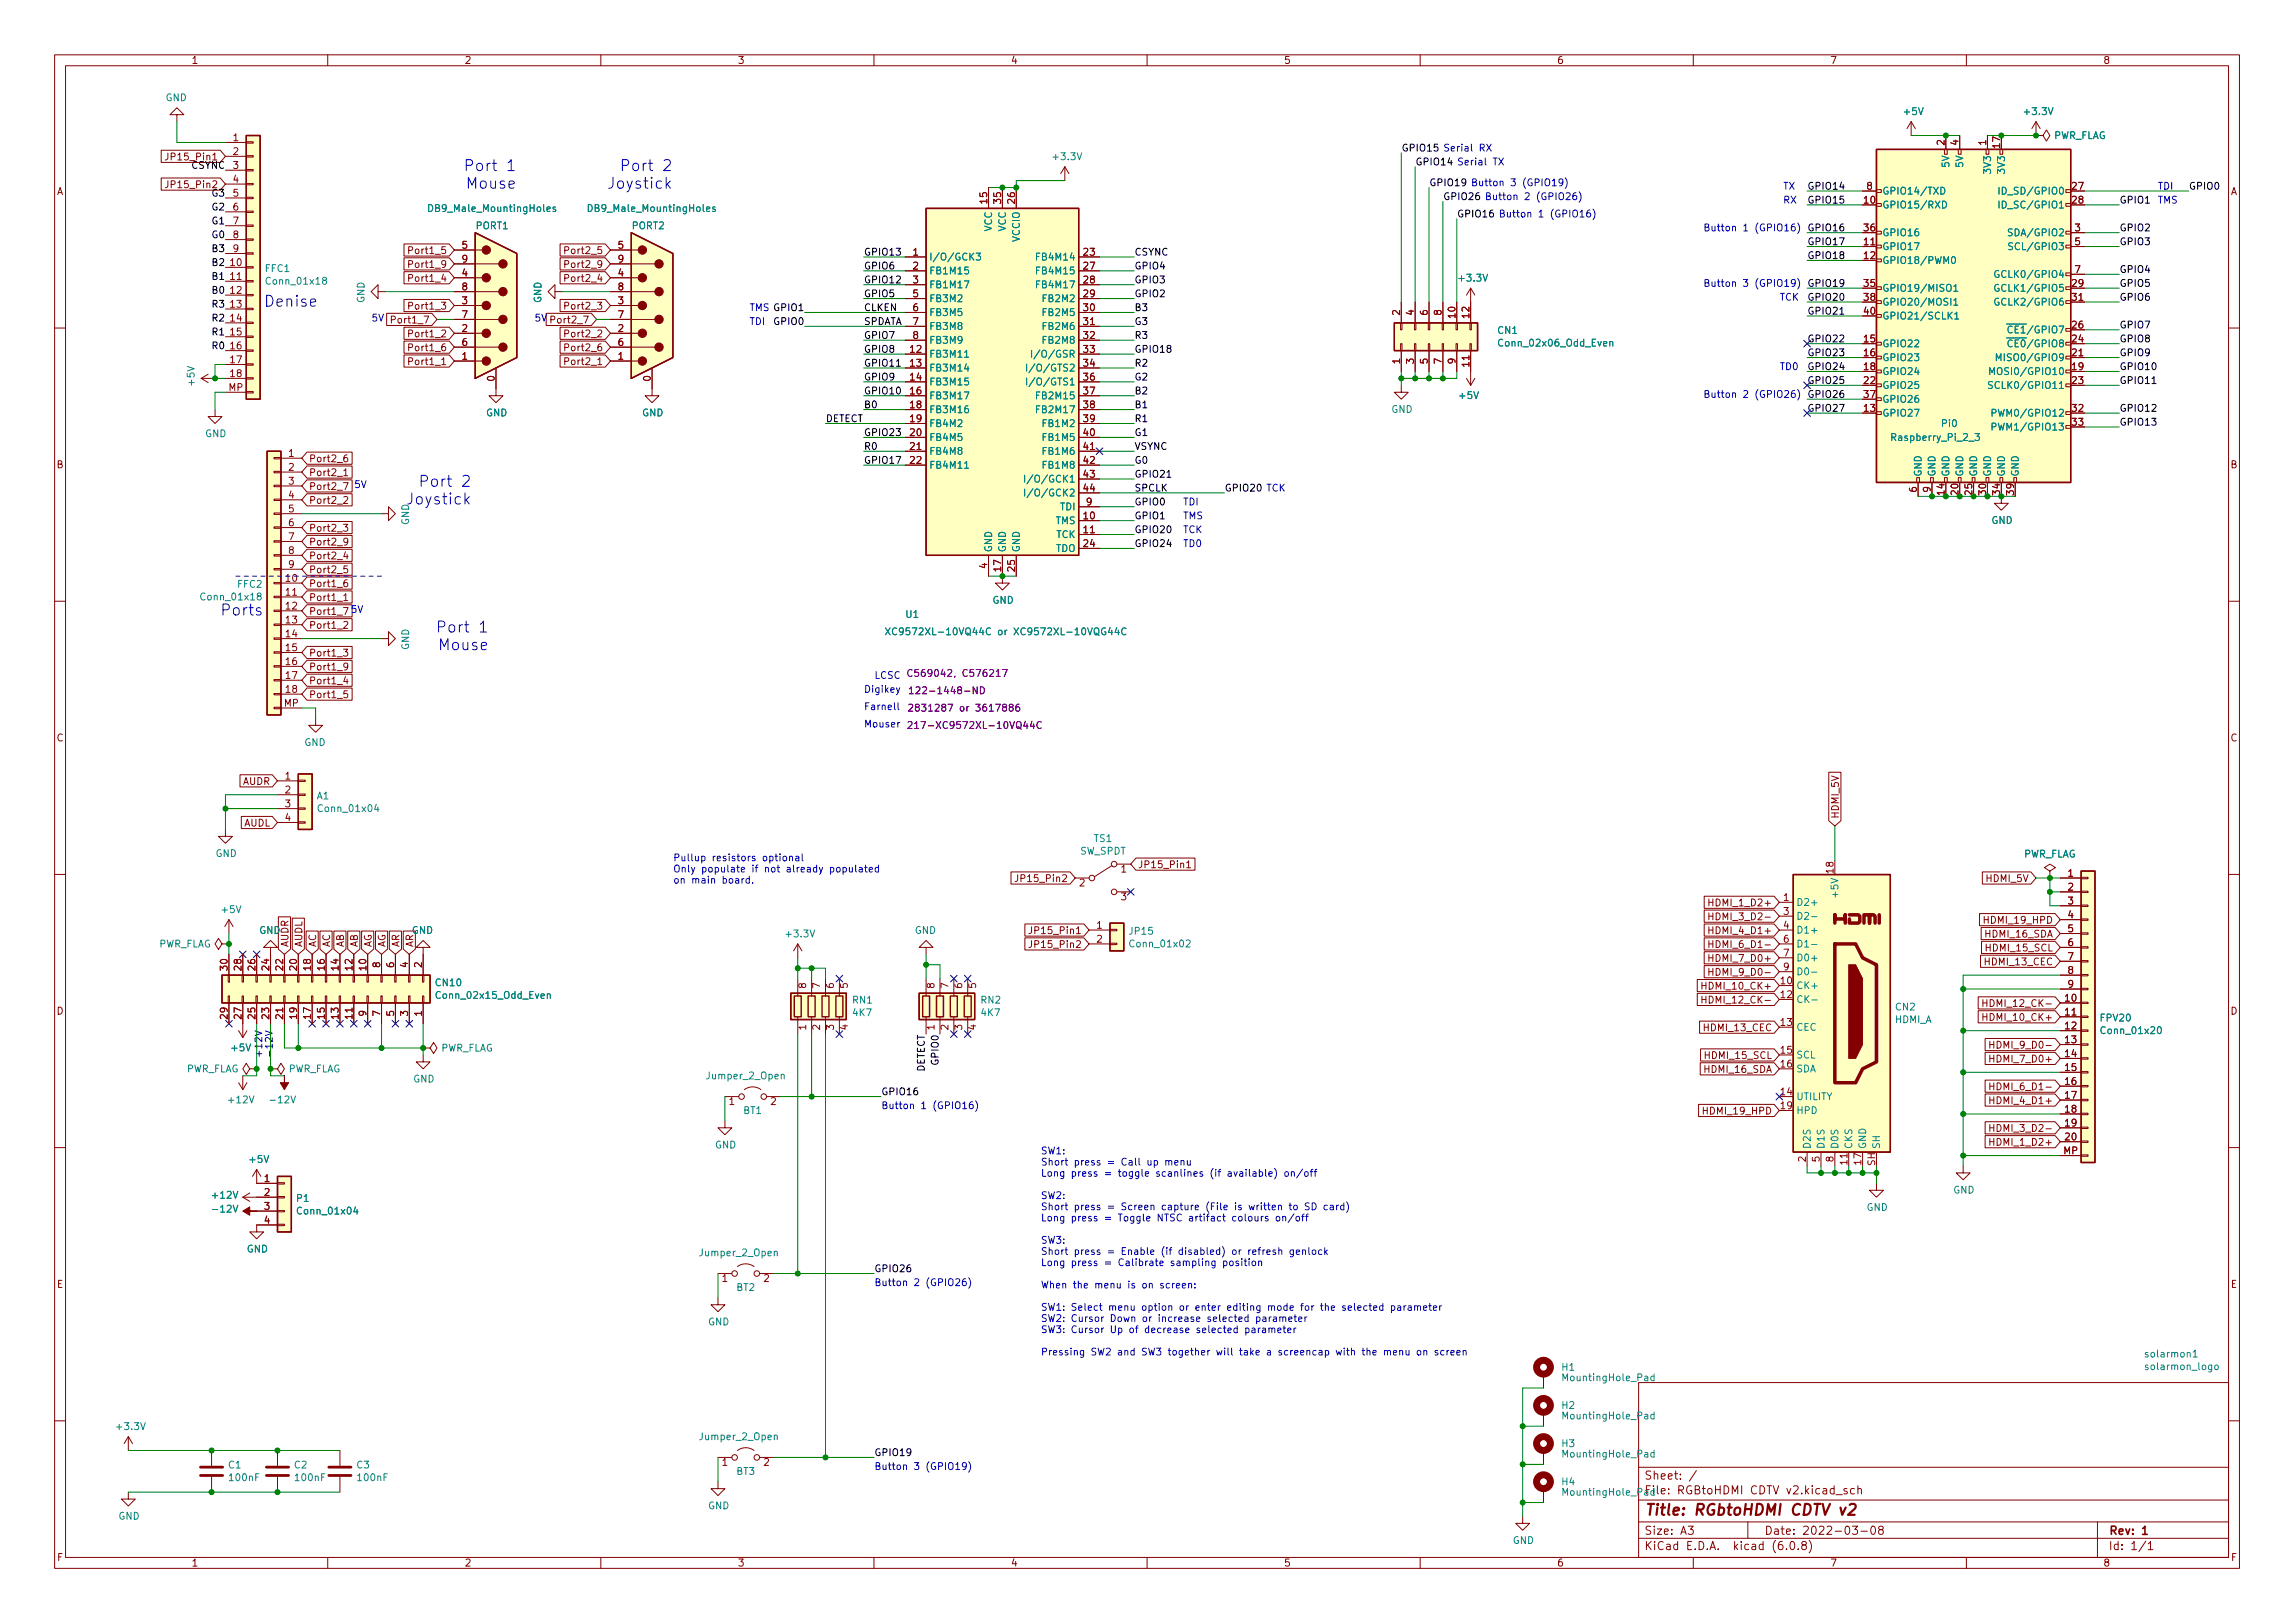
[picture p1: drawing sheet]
<svg xmlns="http://www.w3.org/2000/svg" width="420mm" height="297mm" viewBox="0 0 420 297" stroke-linecap="round" stroke-linejoin="round" font-family="sans-serif">
<defs><g id="words">
<g font-size="2.8" fill="#0000c2">
<text x="85.8" y="34.6">Mouse</text>
<text x="86.7" y="31.3">Port 1</text>
<text x="112" y="34.6">Joystick</text>
<text x="115.3" y="31.3">Port 2</text>
<text x="48.3" y="56.1">Denise</text>
<text x="78.4" y="89.1">Port 2</text>
<text x="75.2" y="92.3">Joystick</text>
<text x="41.1" y="112.7">Ports</text>
<text x="80.7" y="119">Mouse</text>
<text x="81.6" y="115.8">Port 1</text>
</g>
<text font-size="2.8" fill="#840000" x="301" y="277.3">Title: RGbtoHDMI CDTV v2</text>
<text font-size="2.1" fill="#008484" x="301" y="273.5">File: RGBtoHDMI CDTV v2.kicad_sch</text>
<g font-size="2.1" fill="#840000">
<text x="301" y="270.8">Sheet: /</text>
<text x="301" y="280.9">Size: A3</text>
<text x="323" y="280.9">Date: 2022-03-08</text>
<text x="386" y="280.9">Rev: 1</text>
<text x="301" y="283.7">KiCad E.D.A. kicad (6.0.8)</text>
<text x="386" y="283.7">Id: 1/1</text>
</g>
<g font-size="1.8" fill="#840000">
<text x="35" y="11.7">1</text>
<text x="85" y="11.7">2</text>
<text x="135" y="11.7">3</text>
<text x="185" y="11.7">4</text>
<text x="235" y="11.7">5</text>
<text x="285" y="11.7">6</text>
<text x="335" y="11.7">7</text>
<text x="385" y="11.7">8</text>
<text x="31.2" y="29.3">JP15_Pin1</text>
<text x="42.7" y="25.8">1</text>
<text x="42.7" y="28.4">2</text>
<text x="356" y="26.6" transform="rotate(-90 356 26.6)">2</text>
<text x="358.5" y="26.6" transform="rotate(-90 358.5 26.6)">4</text>
<text x="363.6" y="26.6" transform="rotate(-90 363.6 26.6)">1</text>
<text x="366.1" y="27.1" transform="rotate(-90 366.1 27.1)">17</text>
<text x="10.3" y="35.7">A</text>
<text x="31.2" y="34.4">JP15_Pin2</text>
<text x="42.7" y="30.9">3</text>
<text x="42.7" y="33.4">4</text>
<text x="42.7" y="36">5</text>
<text x="341.8" y="34.7">8</text>
<text x="379.4" y="34.7">27</text>
<text x="408.3" y="35.7">A</text>
<text x="42.7" y="38.5">6</text>
<text x="42.7" y="41.1">7</text>
<text x="180.7" y="37.2" transform="rotate(-90 180.7 37.2)">15</text>
<text x="183.3" y="37.2" transform="rotate(-90 183.3 37.2)">35</text>
<text x="185.8" y="37.2" transform="rotate(-90 185.8 37.2)">26</text>
<text x="341.3" y="37.2">10</text>
<text x="379.4" y="37.2">28</text>
<text x="42.7" y="43.6">8</text>
<text x="42.7" y="46.1">9</text>
<text x="75.4" y="46.5">Port1_5</text>
<text x="84.6" y="45.5">5</text>
<text x="104" y="46.5">Port2_5</text>
<text x="113.2" y="45.5">5</text>
<text x="167.1" y="46.8">1</text>
<text x="198.4" y="46.8">23</text>
<text x="341.3" y="44.9">11</text>
<text x="341.3" y="47.4">12</text>
<text x="341.3" y="42.3">36</text>
<text x="379.9" y="42.3">3</text>
<text x="379.9" y="44.9">5</text>
<text x="42.2" y="48.7">10</text>
<text x="42.2" y="51.2">11</text>
<text x="42.2" y="53.8">12</text>
<text x="75.4" y="49">Port1_9</text>
<text x="75.4" y="51.6">Port1_4</text>
<text x="84.6" y="50.6">4</text>
<text x="84.6" y="53.1">8</text>
<text x="84.6" y="48">9</text>
<text x="104" y="51.6">Port2_4</text>
<text x="104" y="49">Port2_9</text>
<text x="113.2" y="50.6">4</text>
<text x="113.2" y="53.1">8</text>
<text x="113.2" y="48">9</text>
<text x="167.1" y="49.3">2</text>
<text x="167.1" y="51.9">3</text>
<text x="198.4" y="49.3">27</text>
<text x="198.4" y="51.9">28</text>
<text x="341.3" y="52.5">35</text>
<text x="379.4" y="52.5">29</text>
<text x="379.9" y="49.9">7</text>
<text x="42.2" y="56.3">13</text>
<text x="42.2" y="58.8">14</text>
<text x="72.3" y="59.2">Port1_7</text>
<text x="75.4" y="56.6">Port1_3</text>
<text x="84.6" y="55.7">3</text>
<text x="84.6" y="58.2">7</text>
<text x="101.5" y="59.2">Port2_7</text>
<text x="104" y="56.6">Port2_3</text>
<text x="113.2" y="55.7">3</text>
<text x="113.2" y="58.2">7</text>
<text x="167.1" y="54.4">5</text>
<text x="167.1" y="56.9">6</text>
<text x="167.1" y="59.5">7</text>
<text x="198.4" y="54.4">29</text>
<text x="198.4" y="56.9">30</text>
<text x="198.4" y="59.5">31</text>
<text x="256.3" y="57.7" transform="rotate(-90 256.3 57.7)">2</text>
<text x="258.8" y="57.7" transform="rotate(-90 258.8 57.7)">4</text>
<text x="261.4" y="57.7" transform="rotate(-90 261.4 57.7)">6</text>
<text x="263.9" y="57.7" transform="rotate(-90 263.9 57.7)">8</text>
<text x="266.4" y="58.2" transform="rotate(-90 266.4 58.2)">10</text>
<text x="269" y="58.2" transform="rotate(-90 269 58.2)">12</text>
<text x="341.3" y="55">38</text>
<text x="341.3" y="57.6">40</text>
<text x="379.4" y="55">31</text>
<text x="42.2" y="61.4">15</text>
<text x="42.2" y="63.9">16</text>
<text x="75.4" y="64.3">Port1_6</text>
<text x="75.4" y="61.7">Port1_2</text>
<text x="84.6" y="65.8">1</text>
<text x="84.6" y="60.7">2</text>
<text x="84.6" y="63.3">6</text>
<text x="104" y="61.7">Port2_2</text>
<text x="104" y="64.3">Port2_6</text>
<text x="113.2" y="65.8">1</text>
<text x="113.2" y="60.7">2</text>
<text x="113.2" y="63.3">6</text>
<text x="166.7" y="64.6">12</text>
<text x="167.1" y="62">8</text>
<text x="198.4" y="62">32</text>
<text x="198.4" y="64.6">33</text>
<text x="341.3" y="62.6">15</text>
<text x="341.3" y="65.2">16</text>
<text x="379.4" y="65.2">21</text>
<text x="379.4" y="62.6">24</text>
<text x="379.4" y="60.1">26</text>
<text x="41.9" y="71.5">MP</text>
<text x="42.2" y="66.5">17</text>
<text x="42.2" y="69">18</text>
<text x="75.4" y="66.8">Port1_1</text>
<text x="90.6" y="69.7" transform="rotate(-90 90.6 69.7)">0</text>
<text x="104" y="66.8">Port2_1</text>
<text x="119.1" y="69.7" transform="rotate(-90 119.1 69.7)">0</text>
<text x="166.7" y="67.1">13</text>
<text x="166.7" y="69.6">14</text>
<text x="198.4" y="67.1">34</text>
<text x="198.4" y="69.6">36</text>
<text x="256.3" y="66.6" transform="rotate(-90 256.3 66.6)">1</text>
<text x="258.8" y="66.6" transform="rotate(-90 258.8 66.6)">3</text>
<text x="261.4" y="66.6" transform="rotate(-90 261.4 66.6)">5</text>
<text x="263.9" y="66.6" transform="rotate(-90 263.9 66.6)">7</text>
<text x="266.4" y="66.6" transform="rotate(-90 266.4 66.6)">9</text>
<text x="269" y="67.1" transform="rotate(-90 269 67.1)">11</text>
<text x="341.3" y="67.7">18</text>
<text x="341.3" y="70.3">22</text>
<text x="379.4" y="67.7">19</text>
<text x="379.4" y="70.3">23</text>
<text x="166.7" y="72.2">16</text>
<text x="166.7" y="74.7">18</text>
<text x="166.7" y="77.3">19</text>
<text x="198.4" y="72.2">37</text>
<text x="198.4" y="74.7">38</text>
<text x="198.4" y="77.3">39</text>
<text x="341.3" y="75.3">13</text>
<text x="341.3" y="72.8">37</text>
<text x="379.4" y="75.3">32</text>
<text x="379.4" y="77.9">33</text>
<text x="52.8" y="83.6">1</text>
<text x="166.7" y="79.8">20</text>
<text x="166.7" y="82.3">21</text>
<text x="198.4" y="79.8">40</text>
<text x="198.4" y="82.3">41</text>
<text x="10.3" y="85.7">B</text>
<text x="52.8" y="86.1">2</text>
<text x="52.8" y="88.7">3</text>
<text x="56.5" y="89.7">Port2_7</text>
<text x="56.5" y="84.6">Port2_6</text>
<text x="56.5" y="87.1">Port2_1</text>
<text x="166.7" y="84.9">22</text>
<text x="198.4" y="84.9">42</text>
<text x="198.4" y="87.4">43</text>
<text x="198.4" y="90">44</text>
<text x="408.3" y="85.7">B</text>
<text x="52.8" y="91.2">4</text>
<text x="52.8" y="93.8">5</text>
<text x="56.5" y="92.2">Port2_2</text>
<text x="198.4" y="95">10</text>
<text x="198.9" y="92.5">9</text>
<text x="350.9" y="90.1" transform="rotate(-90 350.9 90.1)">6</text>
<text x="353.4" y="90.1" transform="rotate(-90 353.4 90.1)">9</text>
<text x="356" y="90.6" transform="rotate(-90 356 90.6)">14</text>
<text x="358.5" y="90.6" transform="rotate(-90 358.5 90.6)">20</text>
<text x="361.1" y="90.6" transform="rotate(-90 361.1 90.6)">25</text>
<text x="363.6" y="90.6" transform="rotate(-90 363.6 90.6)">30</text>
<text x="366.1" y="90.6" transform="rotate(-90 366.1 90.6)">34</text>
<text x="368.7" y="90.6" transform="rotate(-90 368.7 90.6)">39</text>
<text x="52.8" y="96.3">6</text>
<text x="52.8" y="98.8">7</text>
<text x="52.8" y="101.4">8</text>
<text x="56.5" y="99.8">Port2_9</text>
<text x="56.5" y="97.3">Port2_3</text>
<text x="198.4" y="97.6">11</text>
<text x="198.4" y="100.1">24</text>
<text x="52.4" y="106.5">10</text>
<text x="52.8" y="103.9">9</text>
<text x="56.5" y="102.4">Port2_4</text>
<text x="56.5" y="104.9">Port2_5</text>
<text x="56.5" y="107.4">Port1_6</text>
<text x="180.7" y="104" transform="rotate(-90 180.7 104)">4</text>
<text x="183.3" y="104.5" transform="rotate(-90 183.3 104.5)">17</text>
<text x="185.8" y="104.5" transform="rotate(-90 185.8 104.5)">25</text>
<text x="52.4" y="109">11</text>
<text x="52.4" y="111.5">12</text>
<text x="56.5" y="112.5">Port1_7</text>
<text x="56.5" y="110">Port1_1</text>
<text x="52.4" y="114.1">13</text>
<text x="52.4" y="116.6">14</text>
<text x="52.4" y="119.2">15</text>
<text x="56.5" y="115.1">Port1_2</text>
<text x="52.4" y="121.7">16</text>
<text x="52.4" y="124.2">17</text>
<text x="56.5" y="122.7">Port1_9</text>
<text x="56.5" y="125.2">Port1_4</text>
<text x="56.5" y="120.1">Port1_3</text>
<text x="52" y="129.3">MP</text>
<text x="52.4" y="126.8">18</text>
<text x="56.5" y="127.8">Port1_5</text>
<text x="10.3" y="135.7">C</text>
<text x="408.3" y="135.7">C</text>
<text x="44.4" y="143.6">AUDR</text>
<text x="52.2" y="142.7">1</text>
<text x="52.2" y="145.2">2</text>
<text x="52.2" y="147.7">3</text>
<text x="336.6" y="149.9" transform="rotate(-90 336.6 149.9)">HDMI_5V</text>
<text x="44.6" y="151.3">AUDL</text>
<text x="52.2" y="150.3">4</text>
<text x="186.7" y="161.4">JP15_Pin2</text>
<text x="205.2" y="159.7">1</text>
<text x="208.3" y="158.9">JP15_Pin1</text>
<text x="335.7" y="159.8" transform="rotate(-90 335.7 159.8)">18</text>
<text x="363.8" y="161.4">HDMI_5V</text>
<text x="378.6" y="160.4">1</text>
<text x="197.6" y="162.2">2</text>
<text x="205.2" y="164.8">3</text>
<text x="313.7" y="165.9">HDMI_1_D2+</text>
<text x="326.5" y="164.9">1</text>
<text x="326.5" y="167.4">3</text>
<text x="378.6" y="163">2</text>
<text x="378.6" y="165.5">3</text>
<text x="52.8" y="173.4" transform="rotate(-90 52.8 173.4)">AUDR</text>
<text x="55.3" y="173.4" transform="rotate(-90 55.3 173.4)">AUDL</text>
<text x="57.9" y="173.4" transform="rotate(-90 57.9 173.4)">AC</text>
<text x="60.4" y="173.4" transform="rotate(-90 60.4 173.4)">AC</text>
<text x="63" y="173.4" transform="rotate(-90 63 173.4)">AB</text>
<text x="65.5" y="173.4" transform="rotate(-90 65.5 173.4)">AB</text>
<text x="68" y="173.4" transform="rotate(-90 68 173.4)">AG</text>
<text x="70.6" y="173.4" transform="rotate(-90 70.6 173.4)">AG</text>
<text x="73.1" y="173.4" transform="rotate(-90 73.1 173.4)">AR</text>
<text x="75.7" y="173.4" transform="rotate(-90 75.7 173.4)">AR</text>
<text x="189.3" y="173.5">JP15_Pin2</text>
<text x="189.3" y="170.9">JP15_Pin1</text>
<text x="200.8" y="170">1</text>
<text x="200.8" y="172.5">2</text>
<text x="313.7" y="170.9">HDMI_4_D1+</text>
<text x="314.2" y="173.5">HDMI_6_D1-</text>
<text x="314.2" y="168.4">HDMI_3_D2-</text>
<text x="326.5" y="170">4</text>
<text x="326.5" y="172.5">6</text>
<text x="363.7" y="171.6">HDMI_16_SDA</text>
<text x="363.7" y="169">HDMI_19_HPD</text>
<text x="378.6" y="168.1">4</text>
<text x="378.6" y="170.6">5</text>
<text x="378.6" y="173.1">6</text>
<text x="41.7" y="177.6" transform="rotate(-90 41.7 177.6)">30</text>
<text x="44.2" y="177.6" transform="rotate(-90 44.2 177.6)">28</text>
<text x="46.7" y="177.6" transform="rotate(-90 46.7 177.6)">26</text>
<text x="49.3" y="177.6" transform="rotate(-90 49.3 177.6)">24</text>
<text x="51.8" y="177.6" transform="rotate(-90 51.8 177.6)">22</text>
<text x="54.4" y="177.6" transform="rotate(-90 54.4 177.6)">20</text>
<text x="56.9" y="177.6" transform="rotate(-90 56.9 177.6)">18</text>
<text x="59.4" y="177.6" transform="rotate(-90 59.4 177.6)">16</text>
<text x="62" y="177.6" transform="rotate(-90 62 177.6)">14</text>
<text x="64.5" y="177.6" transform="rotate(-90 64.5 177.6)">12</text>
<text x="67.1" y="177.6" transform="rotate(-90 67.1 177.6)">10</text>
<text x="69.6" y="177.1" transform="rotate(-90 69.6 177.1)">8</text>
<text x="72.1" y="177.1" transform="rotate(-90 72.1 177.1)">6</text>
<text x="74.7" y="177.1" transform="rotate(-90 74.7 177.1)">4</text>
<text x="77.2" y="177.1" transform="rotate(-90 77.2 177.1)">2</text>
<text x="313.7" y="176">HDMI_7_D0+</text>
<text x="314.2" y="178.6">HDMI_9_D0-</text>
<text x="326.5" y="175">7</text>
<text x="326.5" y="177.6">9</text>
<text x="363.7" y="176.7">HDMI_13_CEC</text>
<text x="363.9" y="174.1">HDMI_15_SCL</text>
<text x="378.6" y="175.7">7</text>
<text x="378.6" y="178.2">8</text>
<text x="10.3" y="185.7">D</text>
<text x="67.1" y="185.9" transform="rotate(-90 67.1 185.9)">9</text>
<text x="69.6" y="185.9" transform="rotate(-90 69.6 185.9)">7</text>
<text x="72.1" y="185.9" transform="rotate(-90 72.1 185.9)">5</text>
<text x="74.7" y="185.9" transform="rotate(-90 74.7 185.9)">3</text>
<text x="77.2" y="185.9" transform="rotate(-90 77.2 185.9)">1</text>
<text x="147.6" y="180.9" transform="rotate(-90 147.6 180.9)">8</text>
<text x="150.1" y="180.9" transform="rotate(-90 150.1 180.9)">7</text>
<text x="152.7" y="180.9" transform="rotate(-90 152.7 180.9)">6</text>
<text x="155.2" y="180.9" transform="rotate(-90 155.2 180.9)">5</text>
<text x="171.1" y="180.9" transform="rotate(-90 171.1 180.9)">8</text>
<text x="173.6" y="180.9" transform="rotate(-90 173.6 180.9)">7</text>
<text x="176.1" y="180.9" transform="rotate(-90 176.1 180.9)">6</text>
<text x="178.7" y="180.9" transform="rotate(-90 178.7 180.9)">5</text>
<text x="312.4" y="181.1">HDMI_10_CK+</text>
<text x="312.9" y="183.6">HDMI_12_CK-</text>
<text x="326" y="180.1">10</text>
<text x="326" y="182.7">12</text>
<text x="364.3" y="184.3">HDMI_12_CK-</text>
<text x="378.1" y="183.3">10</text>
<text x="378.1" y="185.8">11</text>
<text x="378.6" y="180.8">9</text>
<text x="408.3" y="185.7">D</text>
<text x="41.7" y="186.4" transform="rotate(-90 41.7 186.4)">29</text>
<text x="44.2" y="186.4" transform="rotate(-90 44.2 186.4)">27</text>
<text x="46.7" y="186.4" transform="rotate(-90 46.7 186.4)">25</text>
<text x="49.3" y="186.4" transform="rotate(-90 49.3 186.4)">23</text>
<text x="51.8" y="186.4" transform="rotate(-90 51.8 186.4)">21</text>
<text x="54.4" y="186.4" transform="rotate(-90 54.4 186.4)">19</text>
<text x="56.9" y="186.4" transform="rotate(-90 56.9 186.4)">17</text>
<text x="59.4" y="186.4" transform="rotate(-90 59.4 186.4)">15</text>
<text x="62" y="186.4" transform="rotate(-90 62 186.4)">13</text>
<text x="64.5" y="186.4" transform="rotate(-90 64.5 186.4)">11</text>
<text x="147.6" y="188.5" transform="rotate(-90 147.6 188.5)">1</text>
<text x="150.1" y="188.5" transform="rotate(-90 150.1 188.5)">2</text>
<text x="152.7" y="188.5" transform="rotate(-90 152.7 188.5)">3</text>
<text x="155.2" y="188.5" transform="rotate(-90 155.2 188.5)">4</text>
<text x="171.1" y="188.5" transform="rotate(-90 171.1 188.5)">1</text>
<text x="173.6" y="188.5" transform="rotate(-90 173.6 188.5)">2</text>
<text x="176.1" y="188.5" transform="rotate(-90 176.1 188.5)">3</text>
<text x="178.7" y="188.5" transform="rotate(-90 178.7 188.5)">4</text>
<text x="312.3" y="188.7">HDMI_13_CEC</text>
<text x="326" y="187.7">13</text>
<text x="363.9" y="186.8">HDMI_10_CK+</text>
<text x="365.6" y="191.9">HDMI_9_D0-</text>
<text x="378.1" y="188.4">12</text>
<text x="378.1" y="190.9">13</text>
<text x="312.3" y="196.3">HDMI_16_SDA</text>
<text x="312.5" y="193.8">HDMI_15_SCL</text>
<text x="326" y="192.8">15</text>
<text x="326" y="195.4">16</text>
<text x="365.2" y="194.4">HDMI_7_D0+</text>
<text x="378.1" y="193.5">14</text>
<text x="378.1" y="196">15</text>
<text x="133.5" y="202.2">1</text>
<text x="141.1" y="202.2">2</text>
<text x="312.3" y="204">HDMI_19_HPD</text>
<text x="326" y="200.4">14</text>
<text x="326" y="203">19</text>
<text x="365.2" y="202.1">HDMI_4_D1+</text>
<text x="365.6" y="199.5">HDMI_6_D1-</text>
<text x="378.1" y="198.5">16</text>
<text x="378.1" y="201.1">17</text>
<text x="378.1" y="203.6">18</text>
<text x="365.2" y="209.7">HDMI_1_D2+</text>
<text x="365.6" y="207.1">HDMI_3_D2-</text>
<text x="378.1" y="206.2">19</text>
<text x="378.1" y="208.7">20</text>
<text x="330.6" y="212.6" transform="rotate(-90 330.6 212.6)">2</text>
<text x="333.1" y="212.6" transform="rotate(-90 333.1 212.6)">5</text>
<text x="335.7" y="212.6" transform="rotate(-90 335.7 212.6)">8</text>
<text x="338.2" y="213.1" transform="rotate(-90 338.2 213.1)">11</text>
<text x="340.7" y="213.1" transform="rotate(-90 340.7 213.1)">17</text>
<text x="343.3" y="213.4" transform="rotate(-90 343.3 213.4)">SH</text>
<text x="377.8" y="211.2">MP</text>
<text x="48.4" y="216.3">1</text>
<text x="48.4" y="218.9">2</text>
<text x="48.4" y="221.4">3</text>
<text x="48.4" y="223.9">4</text>
<text x="10.4" y="235.7">E</text>
<text x="132.2" y="234.6">1</text>
<text x="139.8" y="234.6">2</text>
<text x="408.4" y="235.7">E</text>
<text x="132.2" y="268.3">1</text>
<text x="139.8" y="268.3">2</text>
<text x="10.4" y="285.7">F</text>
<text x="35" y="286.7">1</text>
<text x="85" y="286.7">2</text>
<text x="135" y="286.7">3</text>
<text x="185" y="286.7">4</text>
<text x="235" y="286.7">5</text>
<text x="285" y="286.7">6</text>
<text x="335" y="286.7">7</text>
<text x="385" y="286.7">8</text>
<text x="408.4" y="285.7">F</text>
</g>
<g font-size="1.8" fill="#008484">
<text x="30.3" y="18.5">GND</text>
<text x="348.7" y="21">+5V</text>
<text x="370.8" y="21">+3.3V</text>
<text x="193" y="29.3">+3.3V</text>
<text x="375.8" y="25.4">PWR_FLAG</text>
<text x="344.6" y="35.6">GPIO14/TXD</text>
<text x="356.9" y="30.5" transform="rotate(-90 356.9 30.5)">5V</text>
<text x="359.4" y="30.5" transform="rotate(-90 359.4 30.5)">5V</text>
<text x="364.5" y="31.5" transform="rotate(-90 364.5 31.5)">3V3</text>
<text x="367" y="35.6">ID_SD/GPIO0</text>
<text x="367" y="31.5" transform="rotate(-90 367 31.5)">3V3</text>
<text x="79" y="38.8">DB9_Male_MountingHoles</text>
<text x="87.1" y="41.9">PORT1</text>
<text x="108.2" y="38.8">DB9_Male_MountingHoles</text>
<text x="115.7" y="41.9">PORT2</text>
<text x="344.6" y="38.1">GPIO15/RXD</text>
<text x="367" y="38.1">ID_SC/GPIO1</text>
<text x="170.1" y="47.7">I/O/GCK3</text>
<text x="181.6" y="42.4" transform="rotate(-90 181.6 42.4)">VCC</text>
<text x="184.1" y="42.4" transform="rotate(-90 184.1 42.4)">VCC</text>
<text x="186.7" y="44.2" transform="rotate(-90 186.7 44.2)">VCCIO</text>
<text x="190.2" y="47.7">FB4M14</text>
<text x="344.6" y="45.8">GPIO17</text>
<text x="344.6" y="43.2">GPIO16</text>
<text x="368.4" y="43.2">SDA/GPIO2</text>
<text x="368.6" y="45.8">SCL/GPIO3</text>
<text x="48.6" y="49.8">FFC1</text>
<text x="49" y="52.1">Conn_01x18</text>
<text x="170.1" y="50.2">FB1M15</text>
<text x="170.1" y="52.7">FB1M17</text>
<text x="190.2" y="50.2">FB4M15</text>
<text x="190.2" y="52.7">FB4M17</text>
<text x="267.3" y="51.5">+3.3V</text>
<text x="344.6" y="48.3">GPIO18/PWM0</text>
<text x="344.6" y="53.4">GPIO19/MISO1</text>
<text x="366.2" y="53.4">GCLK1/GPIO5</text>
<text x="366.2" y="50.8">GCLK0/GPIO4</text>
<text x="66.7" y="55.5" transform="rotate(-90 66.7 55.5)">GND</text>
<text x="99.1" y="55.5" transform="rotate(-90 99.1 55.5)">GND</text>
<text x="170.1" y="55.3">FB3M2</text>
<text x="170.1" y="57.8">FB3M5</text>
<text x="191.2" y="55.3">FB2M2</text>
<text x="191.2" y="57.8">FB2M5</text>
<text x="344.6" y="55.9">GPIO20/MOSI1</text>
<text x="344.6" y="58.5">GPIO21/SCLK1</text>
<text x="366.2" y="55.9">GCLK2/GPIO6</text>
<text x="170.1" y="65.4">FB3M11</text>
<text x="170.1" y="60.4">FB3M8</text>
<text x="170.1" y="62.9">FB3M9</text>
<text x="190.3" y="65.4">I/O/GSR</text>
<text x="191.2" y="60.4">FB2M6</text>
<text x="191.2" y="62.9">FB2M8</text>
<text x="274.2" y="61.1">CN1</text>
<text x="274.8" y="63.4">Conn_02x06_Odd_Even</text>
<text x="344.6" y="63.5">GPIO22</text>
<text x="367.4" y="63.5">~{CE0}/GPIO8</text>
<text x="367.4" y="61">~{CE1}/GPIO7</text>
<text x="35.6" y="70.5" transform="rotate(-90 35.6 70.5)">+5V</text>
<text x="170.1" y="68">FB3M14</text>
<text x="170.1" y="70.5">FB3M15</text>
<text x="189.5" y="68">I/O/GTS2</text>
<text x="189.5" y="70.5">I/O/GTS1</text>
<text x="344.6" y="66.1">GPIO23</text>
<text x="344.6" y="68.6">GPIO24</text>
<text x="344.6" y="71.2">GPIO25</text>
<text x="365.4" y="71.2">SCLK0/GPIO11</text>
<text x="365.7" y="68.6">MOSI0/GPIO10</text>
<text x="366.7" y="66.1">MISO0/GPIO9</text>
<text x="89" y="76.2">GND</text>
<text x="117.5" y="76.2">GND</text>
<text x="170.1" y="73.1">FB3M17</text>
<text x="170.1" y="75.6">FB3M16</text>
<text x="190.2" y="73.1">FB2M15</text>
<text x="190.2" y="75.6">FB2M17</text>
<text x="254.7" y="75.6">GND</text>
<text x="267.3" y="73">+5V</text>
<text x="344.6" y="76.2">GPIO27</text>
<text x="344.6" y="73.7">GPIO26</text>
<text x="365.9" y="76.2">PWM0/GPIO12</text>
<text x="37.5" y="80">GND</text>
<text x="170.1" y="78.1">FB4M2</text>
<text x="170.1" y="80.7">FB4M5</text>
<text x="170.1" y="83.2">FB4M8</text>
<text x="191.2" y="78.1">FB1M2</text>
<text x="191.2" y="80.7">FB1M5</text>
<text x="191.2" y="83.2">FB1M6</text>
<text x="346.7" y="80.7">Raspberry_Pi_2_3</text>
<text x="355.5" y="78.1">Pi0</text>
<text x="365.9" y="78.8">PWM1/GPIO13</text>
<text x="170.1" y="85.8">FB4M11</text>
<text x="189.2" y="88.3">I/O/GCK1</text>
<text x="191.2" y="85.8">FB1M8</text>
<text x="351.8" y="87.3" transform="rotate(-90 351.8 87.3)">GND</text>
<text x="354.3" y="87.3" transform="rotate(-90 354.3 87.3)">GND</text>
<text x="356.9" y="87.3" transform="rotate(-90 356.9 87.3)">GND</text>
<text x="359.4" y="87.3" transform="rotate(-90 359.4 87.3)">GND</text>
<text x="361.9" y="87.3" transform="rotate(-90 361.9 87.3)">GND</text>
<text x="364.5" y="87.3" transform="rotate(-90 364.5 87.3)">GND</text>
<text x="367" y="87.3" transform="rotate(-90 367 87.3)">GND</text>
<text x="369.6" y="87.3" transform="rotate(-90 369.6 87.3)">GND</text>
<text x="189.2" y="90.8">I/O/GCK2</text>
<text x="193.2" y="95.9">TMS</text>
<text x="194.1" y="93.4">TDI</text>
<text x="364.6" y="95.9">GND</text>
<text x="74.9" y="96.1" transform="rotate(-90 74.9 96.1)">GND</text>
<text x="181.6" y="101.1" transform="rotate(-90 181.6 101.1)">GND</text>
<text x="184.1" y="101.1" transform="rotate(-90 184.1 101.1)">GND</text>
<text x="186.7" y="101.1" transform="rotate(-90 186.7 101.1)">GND</text>
<text x="193.2" y="101">TDO</text>
<text x="193.3" y="98.5">TCK</text>
<text x="43.5" y="107.6">FFC2</text>
<text x="37.1" y="109.9">Conn_01x18</text>
<text x="165.9" y="113.1">U1</text>
<text x="181.7" y="110.5">GND</text>
<text x="74.9" y="119" transform="rotate(-90 74.9 119)">GND</text>
<text x="165.1" y="116.2">XC9572XL-10VQ44C or XC9572XL-10VQG44C</text>
<text x="55.7" y="136.5">GND</text>
<text x="58" y="146.3">A1</text>
<text x="58.6" y="148.6">Conn_01x04</text>
<text x="200.3" y="154.1">TS1</text>
<text x="39.4" y="156.8">GND</text>
<text x="197.7" y="156.4">SW_SPDT</text>
<text x="370.3" y="156.9">PWR_FLAG</text>
<text x="40.7" y="167.1">+5V</text>
<text x="328.8" y="165.8">D2+</text>
<text x="336.5" y="163.8" transform="rotate(-90 336.5 163.8)">+5V</text>
<text x="28.9" y="173.4">PWR_FLAG</text>
<text x="47.4" y="170.9">GND</text>
<text x="75.4" y="170.9">GND</text>
<text x="144.1" y="171.5">+3.3V</text>
<text x="167.5" y="170.9">GND</text>
<text x="206.8" y="171.1">JP15</text>
<text x="207.1" y="173.4">Conn_01x02</text>
<text x="328.8" y="168.3">D2-</text>
<text x="328.8" y="170.9">D1+</text>
<text x="328.8" y="173.4">D1-</text>
<text x="328.8" y="175.9">D0+</text>
<text x="328.8" y="178.5">D0-</text>
<text x="79.8" y="180.5">CN10</text>
<text x="80.2" y="182.8">Conn_02x15_Odd_Even</text>
<text x="156.1" y="183.7">RN1</text>
<text x="156.2" y="186">4K7</text>
<text x="179.6" y="183.7">RN2</text>
<text x="179.7" y="186">4K7</text>
<text x="328.8" y="181">CK+</text>
<text x="328.8" y="183.6">CK-</text>
<text x="347.1" y="184.9">CN2</text>
<text x="328.8" y="188.6">CEC</text>
<text x="346.9" y="187.2">HDMI_A</text>
<text x="384.6" y="186.9">FPV20</text>
<text x="384.9" y="189.2">Conn_01x20</text>
<text x="34" y="196.3">PWR_FLAG</text>
<text x="42.5" y="192.4">+5V</text>
<text x="52.6" y="196.3">PWR_FLAG</text>
<text x="80.6" y="192.4">PWR_FLAG</text>
<text x="129.6" y="197.5">Jumper_2_Open</text>
<text x="328.8" y="193.7">SCL</text>
<text x="328.8" y="196.3">SDA</text>
<text x="42" y="201.9">+12V</text>
<text x="49.8" y="201.9">-12V</text>
<text x="75.6" y="198.1">GND</text>
<text x="136.1" y="203.9">BT1</text>
<text x="328.8" y="201.3">UTILITY</text>
<text x="328.8" y="203.9">HPD</text>
<text x="45.8" y="212.8">+5V</text>
<text x="130.9" y="210.2">GND</text>
<text x="331.5" y="210.3" transform="rotate(-90 331.5 210.3)">D2S</text>
<text x="334" y="210.3" transform="rotate(-90 334 210.3)">D1S</text>
<text x="336.5" y="210.3" transform="rotate(-90 336.5 210.3)">D0S</text>
<text x="339.1" y="210.3" transform="rotate(-90 339.1 210.3)">CKS</text>
<text x="341.6" y="210.3" transform="rotate(-90 341.6 210.3)">GND</text>
<text x="344.2" y="210.3" transform="rotate(-90 344.2 210.3)">SH</text>
<text x="39" y="219.4">+12V</text>
<text x="39.3" y="221.9">-12V</text>
<text x="54.3" y="219.9">P1</text>
<text x="341.7" y="221.6">GND</text>
<text x="357.6" y="218.4">GND</text>
<text x="54.7" y="222.3">Conn_01x04</text>
<text x="45.2" y="229.2">GND</text>
<text x="128.3" y="229.9">Jumper_2_Open</text>
<text x="134.9" y="236.3">BT2</text>
<text x="129.6" y="242.6">GND</text>
<text x="286" y="250.9">H1</text>
<text x="393" y="248.4">solarmon1</text>
<text x="393.1" y="250.7">solarmon_logo</text>
<text x="286" y="257.8">H2</text>
<text x="286.5" y="252.8">MountingHole_Pad</text>
<text x="21.5" y="261.7">+3.3V</text>
<text x="128.3" y="263.6">Jumper_2_Open</text>
<text x="286.5" y="259.8">MountingHole_Pad</text>
<text x="41.8" y="268.7">C1</text>
<text x="53.9" y="268.7">C2</text>
<text x="65.3" y="268.7">C3</text>
<text x="134.9" y="269.9">BT3</text>
<text x="286" y="264.8">H3</text>
<text x="286.5" y="266.7">MountingHole_Pad</text>
<text x="42.1" y="271.1">100nF</text>
<text x="54.2" y="271.1">100nF</text>
<text x="65.6" y="271.1">100nF</text>
<text x="286" y="271.8">H4</text>
<text x="286.5" y="273.7">MountingHole_Pad</text>
<text x="21.7" y="278.1">GND</text>
<text x="129.6" y="276.2">GND</text>
<text x="276.9" y="282.6">GND</text>
</g>
<g font-size="1.8" fill="#0000c2">
<text x="256.5" y="27.7">GPIO15 Serial RX</text>
<text x="259.1" y="30.3">GPIO14 Serial TX</text>
<text x="261.6" y="34.1">GPIO19 Button 3 (GPIO19)</text>
<text x="326.4" y="34.7">TX</text>
<text x="395" y="34.7">TDI</text>
<text x="264.2" y="36.6">GPIO26 Button 2 (GPIO26)</text>
<text x="266.7" y="39.8">GPIO16 Button 1 (GPIO16)</text>
<text x="326.4" y="37.2">RX</text>
<text x="395" y="37.2">TMS</text>
<text x="311.8" y="42.3">Button 1 (GPIO16)</text>
<text x="311.8" y="52.5">Button 3 (GPIO19)</text>
<text x="67.9" y="58.8">5V</text>
<text x="97.8" y="58.8">5V</text>
<text x="137.2" y="59.5">TDI</text>
<text x="137.2" y="56.9">TMS GPIO1</text>
<text x="325.8" y="55">TCK</text>
<text x="325.8" y="67.7">TD0</text>
<text x="311.8" y="72.8">Button 2 (GPIO26)</text>
<text x="64.8" y="89.3">5V</text>
<text x="224.2" y="89.9">GPIO20 TCK</text>
<text x="216.5" y="92.5">TDI</text>
<text x="216.5" y="95">TMS</text>
<text x="216.5" y="100.1">TD0</text>
<text x="216.5" y="97.6">TCK</text>
<text x="64.1" y="112.2">5V</text>
<text x="160" y="124.2">LCSC</text>
<text x="158.1" y="130">Farnell</text>
<text x="158.1" y="126.8">Digikey</text>
<text x="158.1" y="133.1">Mouser</text>
<text x="123.2" y="157.6">Pullup resistors optional</text>
<text x="123.2" y="159.7">Only populate if not already populated</text>
<text x="123.2" y="161.7">on main board.</text>
<text x="48" y="193.7" transform="rotate(-90 48 193.7)">+12V</text>
<text x="49.9" y="193.7" transform="rotate(-90 49.9 193.7)">-12V</text>
<text x="161.3" y="203">Button 1 (GPIO16)</text>
<text x="190.5" y="211.3">SW1:</text>
<text x="190.5" y="213.3">Short press = Call up menu</text>
<text x="190.5" y="215.3">Long press = toggle scanlines (if available) on/off</text>
<text x="190.5" y="219.4">SW2:</text>
<text x="190.5" y="221.5">Short press = Screen capture (File is written to SD card)</text>
<text x="190.5" y="223.5">Long press = Toggle NTSC artifact colours on/off</text>
<text x="190.5" y="227.6">SW3:</text>
<text x="190.5" y="229.7">Short press = Enable (if disabled) or refresh genlock</text>
<text x="190.5" y="231.7">Long press = Calibrate sampling position</text>
<text x="160" y="235.4">Button 2 (GPIO26)</text>
<text x="190.5" y="235.8">When the menu is on screen:</text>
<text x="190.5" y="239.9">SW1: Select menu option or enter editing mode for the selected parameter</text>
<text x="190.5" y="241.9">SW2: Cursor Down or increase selected parameter</text>
<text x="190.5" y="244">SW3: Cursor Up of decrease selected parameter</text>
<text x="190.5" y="248.1">Pressing SW2 and SW3 together will take a screencap with the menu on screen</text>
<text x="160" y="269">Button 3 (GPIO19)</text>
</g>
<g font-size="1.8">
<text x="35.1" y="30.9">CSYNC</text>
<text x="38.9" y="36">G3</text>
<text x="330.8" y="34.7">GPIO14</text>
<text x="400.7" y="34.7">GPIO0</text>
<text x="38.9" y="41.1">G1</text>
<text x="38.9" y="38.5">G2</text>
<text x="330.8" y="37.2">GPIO15</text>
<text x="388" y="37.2">GPIO1</text>
<text x="38.9" y="43.6">G0</text>
<text x="39" y="46.1">B3</text>
<text x="158.1" y="46.8">GPIO13</text>
<text x="207.6" y="46.8">CSYNC</text>
<text x="330.8" y="47.4">GPIO18</text>
<text x="330.8" y="42.3">GPIO16</text>
<text x="330.8" y="44.9">GPIO17</text>
<text x="388" y="44.9">GPIO3</text>
<text x="388" y="42.3">GPIO2</text>
<text x="39" y="51.2">B1</text>
<text x="39" y="53.8">B0</text>
<text x="39" y="48.7">B2</text>
<text x="158.1" y="51.8">GPIO12</text>
<text x="158.1" y="49.3">GPIO6</text>
<text x="207.6" y="49.3">GPIO4</text>
<text x="207.6" y="51.8">GPIO3</text>
<text x="330.8" y="52.5">GPIO19</text>
<text x="388" y="52.5">GPIO5</text>
<text x="388" y="49.9">GPIO4</text>
<text x="39" y="56.3">R3</text>
<text x="39" y="58.8">R2</text>
<text x="141.9" y="59.5">GPIO0</text>
<text x="158.1" y="54.4">GPIO5</text>
<text x="158.1" y="59.5">SPDATA</text>
<text x="158.1" y="56.9">CLKEN</text>
<text x="207.6" y="56.9">B3</text>
<text x="207.6" y="54.4">GPIO2</text>
<text x="207.6" y="59.5">G3</text>
<text x="330.8" y="55">GPIO20</text>
<text x="330.8" y="57.6">GPIO21</text>
<text x="388" y="55">GPIO6</text>
<text x="39" y="63.9">R0</text>
<text x="39" y="61.4">R1</text>
<text x="158.1" y="64.5">GPIO8</text>
<text x="158.1" y="62">GPIO7</text>
<text x="207.6" y="64.5">GPIO18</text>
<text x="207.6" y="62">R3</text>
<text x="330.8" y="62.6">GPIO22</text>
<text x="330.8" y="65.2">GPIO23</text>
<text x="388" y="62.6">GPIO8</text>
<text x="388" y="65.2">GPIO9</text>
<text x="388" y="60.1">GPIO7</text>
<text x="158.1" y="67.1">GPIO11</text>
<text x="158.1" y="69.6">GPIO9</text>
<text x="207.6" y="67.1">R2</text>
<text x="207.6" y="69.6">G2</text>
<text x="330.8" y="67.7">GPIO24</text>
<text x="330.8" y="70.3">GPIO25</text>
<text x="388" y="67.7">GPIO10</text>
<text x="388" y="70.3">GPIO11</text>
<text x="151.1" y="77.2">DETECT</text>
<text x="158.1" y="72.2">GPIO10</text>
<text x="158.1" y="74.7">B0</text>
<text x="207.6" y="74.7">B1</text>
<text x="207.6" y="72.2">B2</text>
<text x="207.6" y="77.2">R1</text>
<text x="330.8" y="75.3">GPIO27</text>
<text x="330.8" y="72.8">GPIO26</text>
<text x="388" y="75.3">GPIO12</text>
<text x="388" y="77.9">GPIO13</text>
<text x="158.1" y="82.3">R0</text>
<text x="158.1" y="79.8">GPIO23</text>
<text x="207.6" y="79.8">G1</text>
<text x="207.6" y="82.3">VSYNC</text>
<text x="158.1" y="84.9">GPIO17</text>
<text x="207.6" y="87.4">GPIO21</text>
<text x="207.6" y="84.9">G0</text>
<text x="207.6" y="89.9">SPCLK</text>
<text x="207.6" y="95">GPIO1</text>
<text x="207.6" y="92.5">GPIO0</text>
<text x="207.6" y="100.1">GPIO24</text>
<text x="207.6" y="97.6">GPIO20</text>
<text x="169.3" y="196.3" transform="rotate(-90 169.3 196.3)">DETECT</text>
<text x="171.8" y="194.7" transform="rotate(-90 171.8 194.7)">GPIO0</text>
<text x="161.3" y="200.4">GPIO16</text>
<text x="160" y="232.8">GPIO26</text>
<text x="160" y="266.5">GPIO19</text>
</g>
<g font-size="1.8" fill="#840084">
<text x="167.6" y="123.9">C569042, C576217</text>
<text x="168" y="127">122-1448-ND</text>
<text x="168.3" y="130.2">2831287 or 3617886</text>
<text x="168.2" y="133.4">217-XC9572XL-10VQ44C</text>
</g>
</g></defs>
<g fill="none" stroke="#840000" stroke-width=".18">
<path d="M10 10h400v277h-400zM12 12h396v273h-396zM60 10v2M110 10v2M160 10v2M210 10v2M260 10v2M310 10v2M360 10v2M29.5 32.6h10.8l1 1.1-1 1.1h-10.8zM29.5 27.5h10.8l1 1.1-1 1.1h-10.8zM30.7 33.1v1.1l-.4 .2"/>
<path d="M30.7 28v1.1l-.4 .2M32.4 21h1.3l-1.3-1.3-1.3 1.3h1.3v1.3M41.3 26.1h3.8M41.3 28.6h3.8M41.3 31.2h3.8M41.3 33.7h3.8M41.3 36.2h3.8M41.3 38.8h3.8M45.1 38.6h1.3v.3h-1.3zM45.1 36.1h1.3v.3h-1.3zM45.1 33.6h1.3v.2h-1.3zM45.1 31h1.3v.3h-1.3z"/>
<path d="M45.1 28.5h1.3v.2h-1.3zM45.1 25.9h1.3v.3h-1.3zM181 34.3v3.8M183.5 34.3v3.8M186.1 34.3v3.8M194.9 30.5l-.7 1.3M194.9 30.5v2.6M194.9 30.5l.8 1.3M341 35h2.5M343.5 37.2h.9v.6h-.9zM343.5 34.7h.9v.5h-.9zM349.9 22.3l-.8 1.2"/>
<path d="M349.9 22.3v2.5M349.9 22.3l.7 1.2M356 27.3h.5v.9h-.5zM356.2 24.8v2.5M358.5 27.3h.5v.9h-.5zM358.8 24.8v2.5M363.6 27.3h.5v.9h-.5zM363.9 24.8v2.5M366.1 27.3h.5v.9h-.5zM372.7 24.8h1.3l.6-1 .7 1-.7 1-.6-1M372.7 24.8h.1M372.7 22.3l-.7 1.2"/>
<path d="M372.7 22.3v2.5M372.7 22.3l.8 1.2M378.2 37.2h.9v.6h-.9zM378.2 34.7h.9v.5h-.9zM41.3 48.9h3.8M41.3 51.5h3.8M41.3 54h3.8M41.3 56.6h3.8M41.3 59.1h3.8M41.3 41.3h3.8M41.3 43.9h3.8M41.3 46.4h3.8"/>
<path d="M45.1 59h1.3v.2h-1.3zM45.1 56.4h1.3v.3h-1.3zM45.1 53.9h1.3v.2h-1.3zM45.1 51.3h1.3v.3h-1.3zM45.1 48.8h1.3v.3h-1.3zM45.1 46.3h1.3v.2h-1.3zM45.1 43.7h1.3v.3h-1.3zM45.1 41.2h1.3v.2h-1.3zM69.2 53.4v-1.3l-1.3 1.3 1.3 1.2v-1.2h1.3M70.8 57.3h8.3l.9 1.2-.9 1.1h-8.3zM71.6 58.5h.7l.1-.2-.1-.3-.7-.1v1.2M74 47.2h8.2l1 1.1-1 1.1h-8.2z"/>
<path d="M74 49.7h8.2l1 1.1-1 1.1h-8.2zM74 54.8h8.2l1 1.1-1 1.1h-8.2zM74 44.6h8.2l1 1.2-1 1.1h-8.2zM74 59.9h8.2l1 1.1-1 1.1h-8.2zM74.8 48.4l.6-.1 .1-.2v-.3l-.7-.1v1.3M74.8 50.9l.6-.1 .1-.1v-.3l-.7-.2v1.3M74.8 56l.6-.1 .1-.2v-.3l-.7-.1v1.3M74.8 45.8h.6l.1-.2v-.3l-.7-.1v1.2M83.2 58.5h8.1M83.2 55.9h5.1M83.2 53.4h8.1M83.2 50.8h5.1"/>
<path d="M83.2 48.3h8.1M83.2 45.8h5.1M100 57.3h8.3l.9 1.2-.9 1.1h-8.3zM100.9 58.5h.6l.1-.2-.1-.3-.6-.1v1.2M101.6 53.4v-1.3l-1.3 1.3 1.3 1.2v-1.2h1.3M102.5 44.6h8.3l1 1.2-1 1.1h-8.3zM102.5 49.7h8.3l1 1.1-1 1.1h-8.3zM102.5 47.2h8.3l1 1.1-1 1.1h-8.3zM102.5 54.8h8.3l1 1.1-1 1.1h-8.3zM102.5 59.9h8.3l1 1.1-1 1.1h-8.3zM103.4 45.8h.6l.1-.2v-.3l-.7-.1v1.2M103.4 50.9l.6-.1 .1-.1v-.3l-.7-.2v1.3"/>
<path d="M103.4 48.4l.6-.1 .1-.2v-.3l-.7-.1v1.3M103.4 56l.6-.1 .1-.2v-.3l-.7-.1v1.3M111.8 58.5h8.1M111.8 55.9h5M111.8 53.4h8.1M111.8 50.8h5M111.8 48.3h8.1M111.8 45.8h5M165.7 47h3.8M165.7 49.6h3.8M165.7 52.1h3.8M165.7 54.6h3.8"/>
<path d="M165.7 57.2h3.8M165.7 59.7h3.8M197.5 47h3.8M197.5 49.6h3.8M197.5 52.1h3.8M197.5 54.6h3.8M197.5 57.2h3.8M197.5 59.7h3.8M256.4 59.1h.3v1.3h-.3zM256.5 55.3v3.8M259 59.1h.2v1.3h-.2zM259.1 55.3v3.8"/>
<path d="M261.5 59.1h.2v1.3h-.2zM261.6 55.3v3.8M264 59.1h.3v1.3h-.3zM264.2 55.3v3.8M266.6 59.1h.2v1.3h-.2zM266.7 55.3v3.8M269.1 59.1h.3v1.3h-.3zM269.2 52.7l-.7 1.3M269.2 52.7v6.4M269.2 52.7l.8 1.3M341 45.1h2.5M343.5 57.6h.9v.5h-.9z"/>
<path d="M343.5 55h.9v.5h-.9zM343.5 52.5h.9v.5h-.9zM343.5 47.4h.9v.5h-.9zM343.5 44.9h.9v.5h-.9zM343.5 42.3h.9v.5h-.9zM378.2 55h.9v.5h-.9zM378.2 52.5h.9v.5h-.9zM378.2 49.9h.9v.6h-.9zM378.2 44.9h.9v.5h-.9zM378.2 42.3h.9v.5h-.9zM379.1 45.1h2.5M379.1 42.6h2.5"/>
<path d="M379.1 55.3h2.5M379.1 50.2h2.5M10 60h2M36.8 69.3h2.6M36.8 69.3l1.3 .7M38.1 68.5l-1.3 .8M39.4 75v1.2h1.2l-1.2 1.3-1.3-1.3h1.3M41.3 61.6h3.8M41.3 64.2h3.8M41.3 66.7h3.8M41.3 69.3h3.8M41.3 71.8h3.8"/>
<path d="M45.1 71.7h1.3v.2h-1.3zM45.1 69.1h1.3v.3h-1.3zM45.1 66.6h1.3v.2h-1.3zM45.1 64h1.3v.3h-1.3zM45.1 61.5h1.3v.3h-1.3zM74 62.4h8.2l1 1.1-1 1.1h-8.2zM74 65h8.2l1 1.1-1 1.1h-8.2zM74.8 63.6l.6-.1 .1-.1v-.3l-.7-.2v1.3M74.8 61.1l.6-.1 .1-.2v-.3l-.7-.1v1.3M74.8 66.1h.6l.1-.2v-.3l-.7-.1v1.2M83.2 66.1h5.1M83.2 63.5h8.1"/>
<path d="M83.2 61h5.1M90.8 67.3v5.1h1.3l-1.3 1.3-1.3-1.3h1.3M102.5 65h8.3l1 1.1-1 1.1h-8.3zM102.5 62.4h8.3l1 1.1-1 1.1h-8.3zM103.4 66.1h.6l.1-.2v-.3l-.7-.1v1.2M103.4 61.1l.6-.1 .1-.2v-.3l-.7-.1v1.3M103.4 63.6l.6-.1 .1-.1v-.3l-.7-.2v1.3M111.8 66.1h5M111.8 63.5h8.1M111.8 61h5M119.4 67.3v5.1h1.2l-1.2 1.3-1.3-1.3h1.3M165.7 64.8h3.8"/>
<path d="M165.7 67.3h3.8M165.7 69.9h3.8M165.7 72.4h3.8M165.7 75h3.8M165.7 77.5h3.8M165.7 62.3h3.8M197.5 64.8h3.8M197.5 67.3h3.8M197.5 69.9h3.8M197.5 72.4h3.8M197.5 75h3.8M197.5 77.5h3.8"/>
<path d="M197.5 62.3h3.8M256.4 62.9h.3v1.3h-.3zM256.5 70.5v1.3h1.3l-1.3 1.3-1.2-1.3h1.2M256.5 64.2v3.8M259 62.9h.2v1.3h-.2zM259.1 64.2v3.8M261.5 62.9h.2v1.3h-.2zM261.6 64.2v3.8M264 62.9h.3v1.3h-.3zM264.2 64.2v3.8M266.6 62.9h.2v1.3h-.2zM266.7 64.2v3.8"/>
<path d="M268.5 69.3l.7 1.2M269.1 62.9h.3v1.3h-.3zM269.2 64.2v6.3M270 69.3l-.8 1.2M343.5 75.3h.9v.6h-.9zM343.5 72.8h.9v.5h-.9zM343.5 70.3h.9v.5h-.9zM343.5 67.7h.9v.5h-.9zM343.5 65.2h.9v.5h-.9zM343.5 62.6h.9v.6h-.9zM378.2 77.9h.9v.5h-.9zM378.2 75.3h.9v.6h-.9z"/>
<path d="M378.2 70.3h.9v.5h-.9zM378.2 67.7h.9v.5h-.9zM378.2 65.2h.9v.5h-.9zM379.1 65.4h2.5M408 60h2M50.2 99h1.2v.2h-1.2zM50.2 96.4h1.2v.3h-1.2zM50.2 93.9h1.2v.2h-1.2zM50.2 91.3h1.2v.3h-1.2zM50.2 88.8h1.2v.3h-1.2zM50.2 86.3h1.2v.2h-1.2zM50.2 83.7h1.2v.3h-1.2z"/>
<path d="M51.4 83.9h3.8M51.4 86.4h3.8M51.4 88.9h3.8M51.4 91.5h3.8M51.4 94h3.8M51.4 96.6h3.8M51.4 99.1h3.8M56.2 98h8.3v2.2h-8.3l-1-1.1zM56.2 87.8h8.3v2.2h-8.3l-1-1.1zM56.2 90.4h8.3v2.2h-8.3l-1-1.1zM56.2 95.4h8.3v2.3h-8.3l-1-1.1zM56.2 82.7h8.3v2.3h-8.3l-1-1.1z"/>
<path d="M56.2 85.3h8.3v2.2h-8.3l-1-1.1zM62.9 88.3h.8l-.5 1.3M62.9 96h.8l-.5 .4 .4 .2v.5l-.2 .1-.5-.1M62.9 91l.5-.1 .3 .3-.8 .9h.8M62.9 86.2l.4-.4v1.3M62.9 87.1h.8M63.5 83.3h-.3a.86 .86 0 0 0 0 1.2l.4-.1 .1-.4-.3-.3h-.2l-.3 .3M63.7 99l-.3 .3h-.2l-.3-.3v-.3l.3-.2 .3 .1 .2 .1a.84 .84 0 0 1-.4 1.1h-.2M69.8 94h1.3v1.3l1.3-1.3-1.3-1.3v1.3M165.7 80h3.8M165.7 82.6h3.8M165.7 85.1h3.8"/>
<path d="M197.5 95.3h3.8M197.5 97.8h3.8M197.5 80h3.8M197.5 82.6h3.8M197.5 85.1h3.8M197.5 87.7h3.8M197.5 90.2h3.8M197.5 92.7h3.8M350.9 87.4h.5v.9h-.5zM351.2 88.3v2.5M353.4 87.4h.5v.9h-.5zM353.7 88.3v2.5"/>
<path d="M356 87.4h.5v.9h-.5zM358.5 87.4h.5v.9h-.5zM361.1 87.4h.5v.9h-.5zM363.6 87.4h.5v.9h-.5zM366.1 87.4h.5v.9h-.5zM366.4 90.8v1.3h1.3l-1.3 1.3-1.3-1.3h1.3M368.7 87.4h.5v.9h-.5zM10 110h2M50.2 119.3h1.2v.2h-1.2zM50.2 116.7h1.2v.3h-1.2zM50.2 114.2h1.2v.3h-1.2zM50.2 111.7h1.2v.2h-1.2z"/>
<path d="M50.2 109.1h1.2v.3h-1.2zM50.2 106.6h1.2v.2h-1.2zM50.2 104h1.2v.3h-1.2zM50.2 101.5h1.2v.3h-1.2zM51.4 106.7h3.8M51.4 109.3h3.8M51.4 111.8h3.8M51.4 114.3h3.8M51.4 116.9h3.8M51.4 119.4h3.8M51.4 101.6h3.8M51.4 104.2h3.8"/>
<path d="M56.2 100.5h8.3v2.2h-8.3l-1-1.1zM56.2 103.1h8.3v2.2h-8.3l-1-1.1zM56.2 113.2h8.3v2.2h-8.3l-1-1.1zM56.2 110.7h8.3v2.2h-8.3l-1-1.1zM56.2 108.1h8.3v2.3h-8.3l-1-1.1zM56.2 105.6h8.3v2.2h-8.3l-1-1.1zM56.2 118.3h8.3v2.2h-8.3l-1-1.1zM62.9 111.2h.8l-.5 1.3M62.9 118.8h.8l-.5 .5 .4 .1v.6l-.2 .1-.5-.1M62.9 113.9l.5-.2 .3 .4-.8 .9h.8M62.9 109l.4-.3v1.2M62.9 109.9h.8"/>
<path d="M63.2 101l-.3 .9h.8M63.5 106.1l-.3 .1a.86 .86 0 0 0 0 1.2l.4-.1 .1-.5-.3-.2h-.2l-.3 .2M63.5 101.5v.8M63.6 103.6h-.6l-.1 .6 .2-.1h.4l.2 .2-.1 .4-.2 .1-.5-.1M69.8 116.9h1.3v1.2l1.3-1.2-1.3-1.3v1.3M181 101.6v3.8M183.5 101.6v5.1h1.3l-1.3 1.3-1.3-1.3h1.3M186.1 101.6v3.8M197.5 100.4h3.8M408 110h2M50.2 129.4h1.2v.3h-1.2zM50.2 126.9h1.2v.3h-1.2z"/>
<path d="M50.2 124.4h1.2v.2h-1.2zM50.2 121.8h1.2v.3h-1.2zM51.4 122h3.8M51.4 124.5h3.8M51.4 127h3.8M51.4 129.6h3.8M56.2 120.8h8.3v2.3h-8.3l-1-1.1zM56.2 123.4h8.3v2.2h-8.3l-1-1.1zM56.2 125.9h8.3v2.2h-8.3l-1-1.1zM57.8 131.5v1.3h-1.3l1.3 1.2 1.3-1.2h-1.3M63.2 123.8l-.3 .9h.8M63.5 124.3v.9"/>
<path d="M63.6 126.4h-.6l-.1 .6 .2-.1 .4 .1 .2 .2-.1 .4-.2 .1-.5-.1M63.7 121.9l-.3 .2h-.2l-.3-.2v-.3l.3-.2h.3l.2 .2a.84 .84 0 0 1-.4 1h-.2M41.3 151.8v1.3h1.2l-1.2 1.2-1.3-1.2h1.3M43.9 141.8h5.9l1 1.1-1 1.1h-5.9zM44.2 149.4h5.6l1 1.1-1 1.1h-5.6zM50.8 142.9h3.8M50.8 145.5h3.8M50.8 148h3.8M50.8 150.5h3.8M54.6 150.4h1.3v.3h-1.3zM54.6 147.9h1.3v.2h-1.3zM54.6 145.3h1.3v.3h-1.3z"/>
<path d="M54.6 142.8h1.3v.2h-1.3zM185.1 159.6h10.8l.9 1.1-.9 1.1h-10.8zM203.6 158.4l-3.2 2M204.5 158.2h2.5M208 157h10.8v2.3h-10.8l-1-1.1zM217.2 157.9l.4-.4v1.3M217.2 158.8h.8M334.8 141.3h2.2v8.9l-1.1 1-1.1-1zM362.9 159.6h8.9l.9 1.1-.9 1.1h-8.9zM375.3 159.4l1-.6-1-.6-1 .6 1 .6v1.3M10 160h2M40.6 172.8l-.6-1.1-.6 1.1 .6 1 .6-1h1.3"/>
<path d="M41.8 178.5h.2v1.2h-.2zM41.9 172.8h.1M41.9 168.3v2.6M41.9 174.7v3.8M41.9 168.3l-.8 1.3M41.9 168.3l.8 1.3M44.3 178.5h.3v1.2h-.3zM44.4 174.7v3.8M46.9 178.5h.2v1.2h-.2zM47 174.7v3.8M49.4 178.5h.3v1.2h-.3zM49.5 173.4h1.3l-1.3-1.3-1.2 1.3h1.2v5.1"/>
<path d="M51 167.8h2.2v5.9l-1.1 1-1.1-1zM51.9 178.5h.3v1.2h-.3zM52.1 174.7v3.8M53.5 168h2.2v5.7l-1.1 1-1.1-1zM54.5 178.5h.2v1.2h-.2zM54.6 174.7v3.8M56 170.4h2.3v3.3l-1.2 1-1.1-1zM57 178.5h.3v1.2h-.3zM57.1 174.7v3.8M58.6 170.4h2.2v3.3l-1.1 1-1.1-1zM59.6 178.5h.2v1.2h-.2zM59.7 174.7v3.8"/>
<path d="M61.1 170.4h2.2v3.3l-1.1 1-1.1-1zM62.1 178.5h.3v1.2h-.3zM62.2 174.7v3.8M63.7 170.4h2.2v3.3l-1.1 1-1.1-1zM64.6 178.5h.3v1.2h-.3zM64.8 174.7v3.8M66.2 170.4h2.2v3.3l-1.1 1-1.1-1zM67.2 178.5h.2v1.2h-.2zM67.3 174.7v3.8M68.7 170.4h2.3v3.3l-1.2 1-1.1-1zM69.7 178.5h.3v1.2h-.3zM69.8 174.7v3.8"/>
<path d="M71.3 170.4h2.2v3.3l-1.1 1-1.1-1zM72.3 178.5h.2v1.2h-.2zM72.4 174.7v3.8M73.8 170.4h2.2v3.3l-1.1 1-1.1-1zM74.8 178.5h.3v1.2h-.3zM74.9 174.7v3.8M77.3 178.5h.3v1.2h-.3zM77.5 173.4h1.2l-1.2-1.3-1.3 1.3h1.3v5.1M146 172.8v2.5M146 179.1v3.2M146 172.8l-.7 1.2M146 172.8l.8 1.2"/>
<path d="M148.6 179.1v3.2M151.1 179.1v3.2M153.7 179.1v3.2M169.5 173.4h1.3l-1.3-1.3-1.2 1.3h1.2v1.3M169.5 179.1v3.2M172.1 179.1v3.2M174.6 179.1v3.2M177.2 179.1v3.2M186.3 160.1v1.1l-.5 .2M187.6 171.6h10.8l1 1.2-1 1.1h-10.8zM187.6 169.1h10.8l1 1.1-1 1.1h-10.8zM188.9 172.2l-.1 1-.4 .2"/>
<path d="M188.9 169.6l-.1 1.1-.4 .2M196.8 160.7h2.6M199.4 170.2h3.8M199.4 172.8h3.8M203.2 172.6h1.3v.3h-1.3zM203.2 170.1h1.3v.2h-1.3zM204.5 163.2h2.5M310.7 179.3h14.1l1 1.1-1 1.1h-14.1zM311.6 179.8v1.2M312 171.6h12.8l1 1.2-1 1.1h-12.8zM312 166.6h12.8l1 1.1-1 1.1h-12.8zM312 174.2h12.8l1 1.1-1 1.1h-12.8z"/>
<path d="M312 169.1h12.8l1 1.1-1 1.1h-12.8zM312 164h12.8l1 1.1-1 1.1h-12.8zM312 176.7h12.8l1 1.1-1 1.1h-12.8zM312.9 165.1h.7M312.9 167.7h.7M312.9 170.2h.7M312.9 172.8h.7M312.9 175.3h.7M312.9 177.8h.7M312.9 164.5v1.3M312.9 167.1v1.2M312.9 169.6v1.3"/>
<path d="M312.9 172.2v1.2M312.9 174.7v1.3M312.9 177.2v1.3M313.6 167.1v1.2M313.6 172.2v1.2M313.6 177.2v1.3M325.8 165.1h2.5M325.8 167.7h2.5M325.8 170.2h2.5M325.8 172.8h2.5M325.8 175.3h2.5M325.8 177.8h2.5"/>
<path d="M362.4 167.2h13.8l1 1.1-1 1.1h-13.8zM362.6 174.8h13.6l1 1.1-1 1.1h-13.6zM362.7 169.7h13.5l1 1.2-1 1.1h-13.5zM362.8 172.3h13.4l1 1.1-1 1.1h-13.4zM375.3 160.7h.1M377.2 160.7h3.8M377.2 163.2h3.8M377.2 165.8h3.8M377.2 168.3h3.8M377.2 170.9h3.8M377.2 173.4h3.8M377.2 175.9h3.8"/>
<path d="M377.2 178.5h3.8M381 178.3h1.3v.3h-1.3zM381 175.8h1.3v.3h-1.3zM381 173.3h1.3v.2h-1.3zM381 170.7h1.3v.3h-1.3zM381 168.2h1.3v.2h-1.3zM381 165.6h1.3v.3h-1.3zM381 163.1h1.3v.3h-1.3zM381 160.6h1.3v.2h-1.3zM408 160h2M41.8 182.3h.2v1.3h-.2zM41.9 183.6v3.8"/>
<path d="M43.7 188.6l.7 1.3M43.7 198.2l.7 1.2M44.3 182.3h.3v1.3h-.3zM44.4 183.6v6.3M44.4 196.9v2.5M45.2 188.6l-.8 1.3M45.2 198.2l-.8 1.2M45.7 195.6l-.6-1-.7 1 .7 1 .6-1h1.3M46.9 182.3h.2v1.3h-.2zM47 195.6h.1M47 183.6v3.8M49.4 182.3h.3v1.3h-.3z"/>
<path d="M49.5 195.6h1.3l.6-1 .7 1-.7 1-.6-1M49.5 195.6h.1M49.5 183.6v3.8M51.9 182.3h.3v1.3h-.3zM52.1 183.6v3.8M54.5 182.3h.2v1.3h-.2zM54.6 183.6v3.8M57 182.3h.3v1.3h-.3zM57.1 183.6v3.8M59.6 182.3h.2v1.3h-.2zM59.7 183.6v3.8M62.1 182.3h.3v1.3h-.3z"/>
<path d="M62.2 183.6v3.8M64.6 182.3h.3v1.3h-.3zM64.8 183.6v3.8M67.2 182.3h.2v1.3h-.2zM67.3 183.6v3.8M69.7 182.3h.3v1.3h-.3zM69.8 183.6v3.8M72.3 182.3h.2v1.3h-.2zM72.4 183.6v3.8M74.8 182.3h.3v1.3h-.3zM74.9 183.6v3.8M77.3 182.3h.3v1.3h-.3z"/>
<path d="M77.5 193.1v1.2h1.2l-1.2 1.3-1.3-1.3h1.3M77.5 191.8h1.2l.7-1 .6 1-.6 1-.7-1M77.5 191.8h.1M77.5 183.6v3.8M136.3 199.4a2.54 2.54 0 0 1 3 0M146 186.1v3.2M148.6 186.1v3.2M151.1 186.1v3.2M153.7 186.1v3.2M169.5 186.1v3.2M172.1 186.1v3.2M174.6 186.1v3.2"/>
<path d="M177.2 186.1v3.2M310.7 181.8h14.1l1 1.1-1 1.1h-14.1zM311.1 186.9h13.7l1 1.1-1 1.1h-13.7zM311.3 194.5h13.5l1 1.1-1 1.1h-13.5zM311.3 192h13.5l1 1.1-1 1.1h-13.5zM311.6 182.3v1.3M311.6 180.4h.7M311.6 182.9h.7M312.3 182.3v1.3M362.2 185h14l1 1.1-1 1.1h-14zM362.2 182.4h14l1 1.2-1 1.1h-14zM363 183.6h.7"/>
<path d="M363 186.1h.7M363 182.9v1.3M363 185.5v1.3M363.4 192.6h12.8l1 1.1-1 1.1h-12.8zM363.4 190.1h12.8l1 1.1-1 1.1h-12.8zM363.4 197.7h12.8l1 1.1-1 1.1h-12.8zM363.7 182.9v1.3M364.3 191.2h.7M364.3 193.7h.7M364.3 198.8h.7M364.3 190.6v1.2M364.3 193.1v1.3"/>
<path d="M364.3 198.2v1.3M365 190.6v1.2M365 198.2v1.3M377.2 183.6h3.8M377.2 186.1h3.8M377.2 188.6h3.8M377.2 191.2h3.8M377.2 193.7h3.8M377.2 196.3h3.8M377.2 198.8h3.8M377.2 181h3.8M381 198.7h1.3v.2h-1.3z"/>
<path d="M381 196.1h1.3v.3h-1.3zM381 193.6h1.3v.2h-1.3zM381 191h1.3v.3h-1.3zM381 188.5h1.3v.3h-1.3zM381 186h1.3v.2h-1.3zM381 183.4h1.3v.3h-1.3zM381 180.9h1.3v.2h-1.3zM10 210h2M44.4 219.1h6.4M44.4 219.1l1.3 .8M45.7 218.3l-1.3 .8M47 214v2.6h3.8"/>
<path d="M47 214l-.8 1.3M47 214l.8 1.3M50.8 219h1.3v.2h-1.3zM50.8 216.4h1.3v.3h-1.3zM132.7 205.1v1.3h1.3l-1.3 1.3-1.3-1.3h1.3M132.7 200.7h2.6M140.3 200.7h2.6M311 202.1h13.8l1 1.1-1 1.1h-13.8zM330.8 210.9v2.5M333.4 210.9v2.5M335.9 210.9v2.5M338.5 210.9v2.5"/>
<path d="M343.5 216.6v1.2h1.3l-1.3 1.3-1.2-1.3h1.2M359.4 213.4v1.3h1.3l-1.3 1.2-1.3-1.2h1.3M363.4 207.8h12.8l1 1.2-1 1.1h-12.8zM363.4 205.3h12.8l1 1.1-1 1.1h-12.8zM363.4 200.2h12.8l1 1.1-1 1.1h-12.8zM364.3 201.3h.7M364.3 206.4h.7M364.3 209h.7M364.3 200.7v1.3M364.3 205.8v1.3M364.3 208.3v1.3M365 205.8v1.3"/>
<path d="M377.2 201.3h3.8M377.2 203.9h3.8M377.2 206.4h3.8M377.2 209h3.8M377.2 211.5h3.8M381 211.4h1.3v.2h-1.3zM381 208.8h1.3v.3h-1.3zM381 206.3h1.3v.2h-1.3zM381 203.7h1.3v.3h-1.3zM381 201.2h1.3v.3h-1.3zM408 210h2M47 221.7h3.8"/>
<path d="M50.8 224.1h1.3v.2h-1.3zM50.8 221.5h1.3v.3h-1.3zM50.8 224.2h-3.8v1.3h1.3l-1.3 1.2-1.3-1.2h1.3M131.4 237.5v1.3h1.3l-1.3 1.3-1.2-1.3h1.2M131.4 233.1h2.6M135 231.8a2.54 2.54 0 0 1 3.1 0M139.1 233.1h2.5M282.6 251.5v2.5M282.6 258.5v2.5M300 253h108v32h-108zM10 260h2M23.5 273.1v1.3h1.3l-1.3 1.2-1.3-1.2h1.3"/>
<path d="M23.5 262.9l-.8 1.3M23.5 262.9v2.6M23.5 262.9l.8 1.3M38.7 265.5v2.8M38.7 270.3v2.8M50.8 265.5v2.8M50.8 270.3v2.8M62.2 265.5v2.8M62.2 270.3v2.8M131.4 271.2v1.3h1.3l-1.3 1.2-1.2-1.2h1.2M131.4 266.7h2.6M135 265.5a2.54 2.54 0 0 1 3.1 0"/>
<path d="M139.1 266.7h2.5M278.8 277.5v1.3h1.2l-1.2 1.3-1.3-1.3h1.3M282.6 265.5v2.5M282.6 272.5v2.5M300 278.5h108M300 274.5h108M300 268.5h108M309.1 279.3h.9l-.5 .6 .4 .1v.7l-.2 .1h-.4l-.2-.1M310.6 269.1l-1.3 2M320 278.5v3M336.1 273.6h1.2M338.1 272.5l-.3-.1-.2 .2v.2l.5 .2v.3h-.5"/>
<path d="M339.1 279.3h1l-.5 .6 .4 .1v.7l-.2 .1h-.4l-.3-.1M339.5 272.5l-.4-.1-.3 .3v.4l.1 .2h.6M340.1 272.6l.2-.2 .4 .1 .1 .9M340.1 271.9v1.5M342.7 279.4l.2-.1a.8 .8 0 0 1 .5 .8 .8 .8 0 0 1-.5 .7 1 1 0 0 1-.2-1.4zM344.2 280l-.3-.3 .1-.2 .2-.2 .4 .1 .2 .2-.1 .2-.6 .2-.2 .2v.3l.3 .3 .4-.1 .2-.2-.1-.4-.2-.1M384 278.5v6.5M408 260h2M60 285v2M110 285v2M160 285v2M210 285v2"/>
<path d="M260 285v2M300 281.5h108M310 285v2M327.1 283.5v.1M327.9 282.2l.2-.1a.8 .8 0 0 1 .5 .8 .8 .8 0 0 1-.5 .7 1 1 0 0 1-.2-1.4zM329.2 283.5v.1M330.1 282.8l-.2-.3v-.2l.2-.2 .5 .1 .1 .2-.1 .2-.6 .2-.1 .2v.5l.2 .1h.3l.3-.3-.1-.4-.2-.1M331.2 281.9a1.72 1.72 0 0 1 0 2.3M340.7 280.2h1.2M360 285v2M392.9 282l-1.3 2M393.3 282.5l.4-.4v1.5"/>
<path d="M393.3 283.6h.8"/>
<circle cx="204" cy="158.2" r=".51"/>
<circle cx="199.9" cy="160.7" r=".51"/>
<circle cx="204" cy="163.2" r=".51"/>
<circle cx="135.8" cy="200.7" r=".51"/>
<circle cx="139.8" cy="200.7" r=".51"/>
<circle cx="134.5" cy="233.1" r=".51"/>
<circle cx="138.6" cy="233.1" r=".51"/>
<circle cx="134.5" cy="266.7" r=".51"/>
<circle cx="138.6" cy="266.7" r=".51"/>
</g>
<path d="M392.3 279.7l.4-.4v1.5M392.3 280.8h.8" fill="none" stroke="#840000" stroke-width=".3"/>
<path d="M337 275.9l.3 1.3 .6-1.3M338.6 275.4l.3-.2h.5a.45 .45 0 0 1 .3 .6l-.1 .3-1.3 1.1h1.2" fill="none" stroke="#840000" stroke-width=".4"/>
<g fill="#840000" stroke="#840000" stroke-width=".18">
<path d="M52.1 196.9v1.3h.7l-.7 1.2-.8-1.2h.8z"/>
<path d="M44.4 221.7l1.3-.8v.8h1.3h-1.3v.7z"/>
<path d="M338.5 176.6h1.2l1.3 2.5v12.1l-1.3 2.5h-1.2z"/>
<circle cx="117.6" cy="66.1" r=".76"/>
<circle cx="117.6" cy="61" r=".76"/>
<circle cx="117.6" cy="55.9" r=".76"/>
<circle cx="117.6" cy="50.8" r=".76"/>
<circle cx="117.6" cy="45.8" r=".76"/>
<circle cx="120.6" cy="63.5" r=".76"/>
<circle cx="120.6" cy="58.5" r=".76"/>
<circle cx="120.6" cy="53.4" r=".76"/>
<circle cx="120.6" cy="48.3" r=".76"/>
<circle cx="89" cy="66.1" r=".76"/>
<circle cx="89" cy="61" r=".76"/>
<circle cx="89" cy="55.9" r=".76"/>
<circle cx="89" cy="50.8" r=".76"/>
<circle cx="89" cy="45.8" r=".76"/>
<circle cx="92.1" cy="63.5" r=".76"/>
<circle cx="92.1" cy="58.5" r=".76"/>
<circle cx="92.1" cy="53.4" r=".76"/>
<circle cx="92.1" cy="48.3" r=".76"/>
</g>
<path d="M36.7 270h4.1M36.7 268.5h4.1M48.8 270h4M48.8 268.5h4M60.2 270h4.1M60.2 268.5h4.1" fill="none" stroke="#840000" stroke-width=".51"/>
<g fill="#ffffc2" stroke="#ffffc2" stroke-width=".18">
<path d="M50.8 215.3h2.5v10.2h-2.5z"/>
<path d="M45.1 24.8h2.5v48.3h-2.5z"/>
<path d="M328.3 160.1h17.8v50.8h-17.8z"/>
<path d="M203.2 168.9h2.5v5.1h-2.5z"/>
<path d="M255.3 59.1h15.2v5.1h-15.2z"/>
<path d="M381 159.4h2.5v53.4h-2.5z"/>
<path d="M144.8 181.8h10.1v4.8h-10.1z"/>
<path d="M169.5 38.1h28v63.5h-28z"/>
<path d="M115.6 42.6l7.6 3.8v19l-7.6 3.9z"/>
<path d="M168.3 181.8h10.1v4.8h-10.1z"/>
<path d="M40.6 178.5h38.1v5.1h-38.1z"/>
<path d="M87 42.6l7.6 3.8v19l-7.6 3.9z"/>
<path d="M48.9 82.6h2.5v48.2h-2.5z"/>
<path d="M343.5 27.3h35.6v61h-35.6z"/>
<path d="M54.6 141.6h2.5v10.2h-2.5z"/>
</g>
<g fill="none" stroke="#840000" stroke-width=".25">
<path d="M45.1 24.8h2.5v48.3h-2.5zM169.5 38.1h28v63.5h-28zM343.5 27.3h35.6v61h-35.6zM87 42.6l7.6 3.8v19l-7.6 3.9zM115.6 42.6l7.6 3.8v19l-7.6 3.9zM255.3 59.1h15.2v5.1h-15.2zM48.9 82.6h2.5v48.2h-2.5zM54.6 141.6h2.5v10.2h-2.5zM381 159.4h2.5v53.4h-2.5zM40.6 178.5h38.1v5.1h-38.1zM203.2 168.9h2.5v5.1h-2.5zM328.3 160.1h17.8v50.8h-17.8z"/>
<path d="M144.8 181.8h10.1v4.8h-10.1zM145.4 182.3h1.3v3.8h-1.3zM148 182.3h1.2v3.8h-1.2zM150.5 182.3h1.3v3.8h-1.3zM153 182.3h1.3v3.8h-1.3zM168.3 181.8h10.1v4.8h-10.1zM168.9 182.3h1.3v3.8h-1.3zM171.4 182.3h1.3v3.8h-1.3zM174 182.3h1.3v3.8h-1.3zM176.5 182.3h1.3v3.8h-1.3zM50.8 215.3h2.5v10.2h-2.5z"/>
</g>
<g fill="none" stroke="#008484" stroke-width=".18">
<path d="M78.5 37.4a.64 .64 0 0 1 .7 .7 .64 .64 0 0 1-.7 .6zM100.1 38.3l.6-.1v-.3h-.4l-.2 .1 .1 .6h.5M101.7 37.9h-.3l-.2 .1 .1 .2 .4 .1v.3h-.5M107.7 37.4a.64 .64 0 0 1 .7 .7 .64 .64 0 0 1-.7 .6zM129.3 38.3l.7-.1-.1-.3h-.4l-.2 .1 .1 .6h.5M130.9 37.9h-.3l-.2 .1 .1 .2 .4 .1v.3h-.5M355.3 34.3a.64 .64 0 0 1 .8 .6 .64 .64 0 0 1-.8 .6zM355.6 36.8a.64 .64 0 0 1 .8 .6 .64 .64 0 0 1-.8 .7zM366 34.3v1.2M366 36.8v1.3M59.3 51.3l-.3-.2 .1-.2 .2-.1h.4v.4l-.5 .2-.2 .1 .1 .4 .2 .1h.2l.3-.2-.1-.4-.2-.1M176.5 51.4h.9l-.6 1.3"/>
<path d="M177.3 48.9h-.6l-.1 .6 .2-.1h.4l.1 .2v.4l-.2 .1-.5-.1M177.7 46.9l.6 .7M178.3 46.3l-.7 .8M178.7 46.3h.8l-.4 .5 .3 .1v.6l-.1 .1-.6-.1M356.8 57.7l.6 .7M357.4 47.1l.2-.1a.68 .68 0 0 1 .4 .6 .68 .68 0 0 1-.4 .6l-.3-.4zM357.4 57.1l-.7 .8M357.7 52.4l.4-.4v1.3M357.7 54.9l.4-.3v1.3M357.7 53.3h.7M357.7 55.9h.7M357.9 57.5l.3-.4v1.3"/>
<path d="M357.9 58.4h.7M365.9 52.1a.59 .59 0 0 0-.7 .6 .59 .59 0 0 0 .7 .6l.1-.5h-.3M365.9 54.6a.59 .59 0 0 0-.7 .6 .59 .59 0 0 0 .7 .6l.1-.5h-.3M365.9 49.6a.59 .59 0 0 0-.7 .5 .59 .59 0 0 0 .7 .6l.1-.5h-.3M368.4 41.9h-.5l-.2 .1v.4l.6 .2 .1 .3-.3 .3-.4-.1M368.4 44.5l-.4-.1-.2 .1v.4l.5 .3 .1 .3-.2 .2-.5-.1M176.5 71.7h.9l-.6 1.3M176.6 65.4h.7M176.9 66.6l-.3 .9h.8M177.2 74.3h-.4a.86 .86 0 0 0 0 1.2l.5-.1v-.4l-.2-.2h-.3l-.2 .2M177.3 69.2h-.6l-.1 .6 .2-.1h.4l.1 .2v.4l-.2 .2-.5-.2M188 66.7v1.2"/>
<path d="M188 69.2v1.3M188.9 64.1v1.3M189.5 66.6l-1.1 1.6M189.5 69.1l-1.1 1.7M190.4 64.1l-1.1 1.6M294.7 62.6l.2-.1 .3 .1 .1 .7M294.7 62.5v.8M361.6 79.4h.8l-.5 .4 .4 .2v.5l-.2 .1-.5-.1M364.3 68.6v-1.3l.4 .9 .4-.9v1.3M364.7 75.6l.6-.1 .1-.2v-.3l-.7-.1v1.3M364.7 78.1h.6l.1-.2v-.3l-.7-.2v1.3M364.8 69.9l-.5-.1-.2 .1v.4l.5 .3 .2 .3-.3 .2-.5-.1"/>
<path d="M365.5 66v-1.3l.4 1 .4-1v1.3M176.6 85.7h.7M187.6 87v1.2M187.6 89.5v1.3M189.1 86.9l-1.1 1.6M189.1 89.5l-1.1 1.6M47.3 109.1l-.2-.3v-.1l.2-.2 .4 .1 .1 .4-.6 .1-.1 .2v.4l.2 .1 .4-.1 .1-.1v-.3l-.2-.2M162.1 114.9l.9 1.3M163 114.9l-.9 1.3M164.2 115a.6 .6 0 0 0-.9 .5 .6 .6 0 0 0 .6 .7l.3-.1M203.2 114.9l-.3 .9h.8M203.5 115.3v.9"/>
<path d="M204.4 114.9l-.3 .9h.8M204.7 115.3v.9M206.1 115a.6 .6 0 0 0-.8 .5 .6 .6 0 0 0 .6 .7l.2-.1M68.9 147.2l-.3 .9h.8M69.2 147.7v.8M217.2 172.2l.4-.2 .3 .4-.8 .9h.8M331.7 167.8h.9M331.7 172.8h.9M331.7 177.9h.9M100.2 182l.2-.1h.3v.8M100.2 181.9v.8M143 196.7l.2-.1 .3 .1 .1 .8"/>
<path d="M331.7 183h1M395.1 188l.2-.1a.68 .68 0 0 1 .4 .6 .68 .68 0 0 1-.4 .7 .85 .85 0 0 1-.2-1.2zM65.1 220.9l-.3 .9h.8M65.4 221.4v.8M141.8 229.1l.1-.1 .3 .1 .1 .7M302.8 258.9l-.3-.1-.3 .3 .1 .5h.5M302.8 251.9h-.3l-.3 .2 .1 .5h.5M302.8 251.4v1.3M302.8 258.4v1.3M401.5 247.5l.4-.4v1.3M401.5 248.4h.7M405.5 249.9l.2-.1 .4 .1v.5l-.1 .2-.3 .1-.2-.1z"/>
<path d="M141.8 262.8l.1-.1h.3l.1 .8M302.8 265.9l-.3-.1-.3 .3 .1 .5h.5M302.8 265.4v1.3"/>
</g>
<path d="M335.9 168.9v-1.5v.8h1.9v-.8v1.5M335.9 172.8h3.8l1.3 2.5 2.5 1.3v17.7l-2.5 1.3-1.3 2.6h-3.8zM338.6 167.4h1.6l.3 .3v1l-.3 .2h-1.6v-.7M341.2 168.9v-1.5h1.1v1.5v-1.5h.7l.3 .3v1.2M344 167.4v1.5" fill="none" stroke="#840000" stroke-width=".63"/>
<g fill="none" stroke="#840000" stroke-width="1.3">
<circle cx="282.6" cy="250.2" r="1.27"/>
<circle cx="282.6" cy="257.2" r="1.27"/>
<circle cx="282.6" cy="271.2" r="1.27"/>
<circle cx="282.6" cy="264.2" r="1.27"/>
</g>
<g fill="none" stroke="#840084" stroke-width=".18">
<path d="M166.2 132.2l.5-.1 .3 .3-.8 .9h.8M166.4 129l.5-.1 .2 .3-.8 1h.8M166.5 126.1l.4-.4v1.3M166.5 127h.7M167 122.7a.6 .6 0 0 0-.9 .4 .6 .6 0 0 0 .6 .7l.3-.1M167.5 132.4l.3-.3v1.2M167.5 133.3h.7M167.8 129.4l-.2-.2v-.2l.2-.1h.4v.4l-.5 .2-.1 .2v.3l.2 .2h.3l.2-.3-.1-.4-.1-.1M179.5 125.7a.64 .64 0 0 1 .7 .6 .64 .64 0 0 1-.7 .7zM183.5 122.5h.9l-.6 1.3M185 129.4l-.2-.2v-.2l.2-.1h.4v.4l-.5 .2-.1 .2v.3l.2 .2 .4-.1 .1-.2-.1-.4-.2-.1M186.6 128.9h-.4a.86 .86 0 0 0 0 1.3l.4-.2 .1-.4-.3-.2h-.3l-.1 .2"/>
<path d="M188.9 132l-.3 .9h.8M189.2 132.5v.8M190.6 132.2a.6 .6 0 0 0-.8 .4 .6 .6 0 0 0 .6 .7l.2-.1"/>
</g>
<path d="M336.8 57.5h.8M164.1 67h.7M394 70.2h.7M213.6 87.3h.8" fill="none" stroke="#000" stroke-width=".18"/>
<g fill="none" stroke="#0000c2" stroke-width=".18">
<path d="M85.4 30.3h.7a.54 .54 0 0 0 .4-.6 .54 .54 0 0 0-.4-.5h-.7v2M113.9 30.3h.8a.54 .54 0 0 0 .4-.6 .54 .54 0 0 0-.4-.5h-.8v2M272.2 26.4l.8 1.3M273 26.4l-.8 1.3M274.4 28.9l.8 1.3M275.2 28.9l-.8 1.3M284.2 33.1l.4-.4v1.3M284.2 34h.7M286.1 33.3l-.2 .2h-.3l-.2-.2v-.3l.2-.3 .4 .1 .1 .2a.85 .85 0 0 1-.3 1h-.3M286.6 32.6a1.46 1.46 0 0 1 0 1.9M286.7 35.4l.5-.1 .3 .3-.8 .9h.8M288.5 35.3h-.3a.85 .85 0 0 0 0 1.2l.4-.1 .1-.4-.3-.2h-.2l-.3 .2"/>
<path d="M289.1 35.1a1.46 1.46 0 0 1 0 1.9M289.3 38.8l.3-.3v1.2M289.3 39.7h.7M291.1 38.5h-.4a.85 .85 0 0 0 0 1.2l.4-.1 .1-.4-.2-.3h-.3l-.2 .3M291.6 38.3a1.46 1.46 0 0 1 0 1.9M326.7 51.5l.4-.3v1.2M326.7 41.4l.4-.4v1.3M326.7 52.4h.8M326.7 42.3h.8M328.6 41l-.4 .1a.85 .85 0 0 0 0 1.2l.4-.2 .1-.4-.3-.2h-.2l-.3 .2M328.7 51.7l-.3 .2h-.3l-.2-.2v-.3l.3-.2h.2l.3 .2a.85 .85 0 0 1-.4 1h-.2M329.1 51a1.46 1.46 0 0 1 0 1.9"/>
<path d="M329.1 40.8a1.46 1.46 0 0 1 0 1.9M326.7 71.6l.5-.1 .3 .3-.8 .9h.8M328.6 71.5h-.4a.85 .85 0 0 0 0 1.2l.4-.1 .1-.4-.3-.2h-.3l-.2 .2M329.1 71.3a1.46 1.46 0 0 1 0 1.9M77.1 88.1h.8a.54 .54 0 0 0 .4-.6 .54 .54 0 0 0-.4-.5h-.8v2M80.3 114.7h.8a.54 .54 0 0 0 .4-.5 .54 .54 0 0 0-.4-.5h-.8v2M164.4 128.6v1.1l.2 .2M164.7 125.9l-.4 1.1-.2 .1M164.7 132.2l-.3 .3M142.8 156.3v.1M142.8 156.7v.9M143.4 156.8l.2-.1 .3 .1 .1 .5-.1 .2-.3 .1-.2-.2z"/>
<path d="M144.6 156.8l.1-.1 .3 .1 .1 .8M144.6 156.7v.9M145.7 156.8h.5v.8M146.2 157l-.4 .1-.2 .1 .2 .4 .4-.1M146.9 156.3v1.1l.1 .2M153.3 158.8l.3-.1 .2 .3v.4l-.2 .2-.3-.1-.2-.1zM154.4 158.8l.3-.1 .3 .3-.2 .5h-.4M154.4 158.7v1.3M155.5 158.7l.1 .8 .3 .1 .1-.1M156 158.7v.9M156.6 158.3v1.1l.2 .2M157.3 158.8h.5l.1 .8"/>
<path d="M157.9 159.1h-.5l-.1 .2 .1 .3 .5-.1M158.3 158.7h.5M158.5 158.3v1.1l.3 .2M159.1 159.2l.6-.1v-.3l-.4-.1-.2 .2 .1 .6h.5M160.8 158.8l-.3-.1-.3 .3 .1 .5h.5M160.8 158.3v1.3M135.8 160.8v.8M136.2 160.8l-.4 .2M137.2 160.9l-.4-.1-.2 .2 .1 .6h.5M137.2 160.4v1.2M137.8 161.5v.1M46.7 188.7l1.2 .4-1.2 .4"/>
<path d="M48.6 188.7l1.2 .4-1.2 .4M176.2 202l.4-.4v1.3M176.2 202.9h.8M178.1 201.6l-.4 .1a.86 .86 0 0 0 0 1.2l.4-.1 .1-.4-.3-.3h-.2l-.2 .3M178.6 201.5a1.46 1.46 0 0 1 0 1.9M213.4 212.5l.2-.1 .3 .1 .1 .7M213.4 212.4v.8M214 212.6l.2-.2 .3 .1v.7M215.1 212.8l.6-.1-.1-.2-.3-.1-.2 .2v.6h.5M216.2 212.5l.2-.1 .3 .1 .1 .7M216.2 212.4v.8M217.4 212.4v.8h.3l.2-.1"/>
<path d="M217.9 212.4v.8M229.4 214.5h.5v.8M229.9 214.7l-.4 .1-.2 .2 .2 .3 .4-.1M230.6 214.5l.3-.1 .3 .3-.2 .5h-.4M230.6 214v1.3M231.7 214v1.1l.2 .2M232.3 214.9l.6-.2-.1-.2-.3-.1-.2 .2 .1 .6h.4M233.3 213.8a1.46 1.46 0 0 1 0 2M235.3 214.5l.3-.1 .3 .3v.3l-.3 .3-.3-.1-.1-.2zM236.4 214.6l.2-.2 .3 .1 .1 .8M236.4 214.4v.9M238.5 214l-1.1 1.6"/>
<path d="M239 214.5l.3-.1 .2 .3v.3l-.2 .3-.3-.1-.2-.2zM239.9 214.4h.4M240.3 214l-.3 .2v1.1M240.6 214.4h.5M241.1 214l-.3 .2v1.1M246.5 220a1.46 1.46 0 0 1 0 1.9M175 234.2l.5-.2 .2 .4-.8 .9h.8M176.8 234l-.4 .1a.86 .86 0 0 0 0 1.2l.4-.1 .1-.4-.2-.3h-.3l-.2 .3M177.3 233.8a1.46 1.46 0 0 1 0 2M214.1 234.9h-.4l-.2 .2 .1 .6h.5M214.6 234.9v.8M215 234.9l-.4 .2"/>
<path d="M215.4 235.3l.6-.1-.1-.3h-.3l-.2 .2v.6h.5M216.5 235.3l.6-.1-.1-.3h-.4l-.1 .2v.6h.5M217.6 235l.2-.1h.3l.1 .8M217.6 234.9v.8M218.8 235.6v.1M218.8 234.9v.2M224 230.9l.4-.1 .2 .2-.1 .6h-.5M224 230.8v1.3M225.2 230.9l.3-.1 .3 .2v.4l-.3 .2h-.3l-.1-.2zM226.7 230.9l-.3-.1-.1 .2v.2l.4 .1v.3h-.4M227.3 230.8v.8M227.8 230.8h.5"/>
<path d="M228 230.4v1.1l.3 .1M228.7 230.8v.8M229.3 230.9l.3-.1 .3 .2v.4l-.3 .2h-.3l-.1-.2zM229.8 222.6v.8l.3 .1 .2-.2M230.3 222.6v.9M230.4 230.9l.2-.1 .3 .1 .1 .7M230.4 230.8v.8M230.9 222.6v.9M231.3 222.6l-.4 .3M231.9 229.2l.6-.1v-.3h-.4l-.2 .1 .1 .6h.5M232.1 222.7l-.3-.1-.2 .2 .1 .2 .4 .1v.3h-.5M233.5 228.8h-.3l-.2 .1 .1 .2 .4 .1v.3h-.5"/>
<path d="M233.8 222.7l.3-.1 .2 .3v.3l-.2 .3-.3-.1-.2-.2zM234.1 228.9l.2-.1h.3l.1 .8M234.1 228.3v1.3M234.8 222.7l.2-.1 .3 .1 .1 .8M234.8 222.6v.9M236 220.6h.5M236.2 220.1v1.1l.3 .2M236.8 228.8v1l-.3 .2h-.3M236.8 228.8h-.4l-.2 .2 .1 .5h.5M236.9 222.1l-1.1 1.7M237 220.6h.3l.2 .2v.4l-.2 .2h-.3l-.2-.2zM237.3 229.2l.6-.1v-.3h-.4l-.2 .1 .1 .6h.5"/>
<path d="M237.4 222.7l.3-.1 .2 .3v.3l-.2 .3-.3-.1-.1-.2zM238.3 222.6h.5M238.5 228.9l.2-.1h.3v.8M238.5 228.8v.8M238.8 222.2l-.3 .2v1.1M239 222.6h.5M239.5 222.2l-.3 .2v1.1M239.6 228.3v1.1l.2 .2M239.7 220.2l-.5-.1-.2 .2v.3l.6 .3 .1 .3-.3 .2h-.4M240.2 220.1a.64 .64 0 0 1 .8 .7 .64 .64 0 0 1-.8 .6zM240.3 228.8h.4l.2 .2v.4l-.2 .2-.4-.1-.1-.1zM242 228.8h-.4l-.2 .2 .1 .5h.5"/>
<path d="M242.5 228.3v1.3M242.6 229.1l.4 .5M243 220.6h-.4l-.2 .2 .1 .6h.5M243 228.8l-.5 .4M243.6 220.6h.4l.1 .8M244.1 220.9h-.4l-.2 .2 .2 .3h.4M244.7 220.6v.8M245.1 220.6l-.4 .2M246 220.6h-.3l-.3 .2 .1 .6h.5M246 220.1v1.3M250.3 239h-.4l-.2 .2 .1 .6h.5M250.6 239h.5"/>
<path d="M250.8 238.6v1l.3 .2M251.5 239.4l.6-.1-.1-.3h-.3l-.2 .2v.6h.5M253.2 239h-.4l-.2 .2 .1 .6h.5M253.2 238.6v1.2M254.7 239h.4l.2 .2-.1 .6h-.5M254.7 239v1.2M255.9 239h.5v.8M256.4 239.3h-.4l-.2 .2 .2 .3h.4M257 239v.8M257.4 239l-.4 .2M257.8 239h.5l.1 .8M258.4 239.3h-.5l-.1 .2 .1 .3h.5"/>
<path d="M259 239.1l.2-.1h.3v.8M259 239v.8M259.5 239.2l.2-.2h.3l.1 .8M260.6 239.4l.6-.1v-.3h-.4l-.2 .2 .1 .6h.5M261.6 239h.5M261.8 238.6v1l.3 .2M262.4 239.4l.6-.1v-.3h-.4l-.2 .2 .1 .6h.5M263.6 239v.8M263.9 239l-.3 .2M229.2 243.1h.5l.1 .8M229.8 243.4h-.5l-.1 .2 .1 .3h.5M230.4 243.1v.8"/>
<path d="M230.7 243.1l-.3 .2M231.2 243.1h.4l.1 .8M231.2 241.1h.5l.1 .8M231.7 243.4h-.4l-.2 .2 .2 .3h.4M231.8 241.3l-.5 .1-.1 .2 .1 .3 .5-.1M232.3 243.2l.2-.1h.3v.8M232.3 243.1v.8M232.4 241v.9M232.7 241l-.3 .3M232.8 243.2l.2-.1h.3l.1 .8M233.2 241.1h.4l.1 .8M233.7 241.3l-.4 .1-.2 .2 .2 .3 .4-.1"/>
<path d="M233.9 243.5l.6-.1v-.3h-.4l-.2 .1 .1 .7h.5M234.3 241.1l.2-.1 .3 .1v.8M234.3 241v.9M234.8 241.2l.2-.2 .3 .1 .1 .8M234.9 243.1h.5M235.1 242.6v1.1l.3 .2M235.8 243.5l.6-.1-.1-.3h-.4l-.1 .1v.7h.5M235.9 241.4l.6-.1v-.2l-.4-.1-.2 .2 .1 .6h.5M236.9 241h.5M236.9 243.1v.8M237.1 240.6v1.1l.3 .2M237.3 243.1l-.4 .2"/>
<path d="M237.7 241.4l.7-.1-.1-.2-.4-.1-.2 .2 .1 .6h.5M238.9 241v.9M239.3 241l-.4 .3M253.5 247.3l.2-.1h.3v.8M254 247.3l.2-.1h.3l.1 .8M255.1 247.6l.6-.1-.1-.3h-.3l-.2 .1 .1 .6h.4M256.3 247.3l.1-.1h.3l.1 .8M256.3 247.2v.8M257.4 247.2l.1 .7 .3 .1 .1-.1M257.9 247.2v.8M259.5 247.3l.2-.1 .4 .1v.5l-.1 .1-.3 .1-.2-.1zM260.7 247.3l.2-.1h.3v.8"/>
<path d="M260.7 247.2v.8M263.2 247.2h-.3l-.2 .1 .1 .2 .4 .1v.3h-.5M264.4 247.2h-.4l-.2 .2 .1 .5h.5M264.9 247.2v.8M265.3 247.2l-.4 .2M265.6 247.6l.6-.1v-.3h-.4l-.2 .1 .1 .6h.5M266.7 247.6l.6-.1v-.3h-.4l-.2 .1 .1 .6h.5M267.9 247.3l.1-.1h.3l.1 .8M267.9 247.2v.8M175 268l.3-.3v1.3M175 269h.7M176.9 268.2l-.2 .3h-.3l-.2-.3v-.3l.2-.2h.3l.2 .2a.84 .84 0 0 1-.4 1.1h-.2"/>
<path d="M177.3 267.5a1.46 1.46 0 0 1 0 1.9"/>
</g>
<path d="M69.8 105.4h-26.6" fill="none" stroke="#0000c2" stroke-width=".18" stroke-dasharray=".8 .8"/>
<g fill="none" stroke="#008400" stroke-width=".18">
<path d="M32.4 22.3v3.8h8.9M194.9 33.1h-8.8v1.2h-5.1M256.5 28v27.3M259.1 30.5v24.8M261.6 34.3v21M264.2 36.9v18.4M330.8 35h10.2M330.8 37.5h10.2M349.9 24.8h8.9M363.9 24.8h8.8M381.6 35h19.1M381.6 37.5h6.4"/>
<path d="M70.5 53.4h12.7M80 58.5h3.2M102.9 53.4h8.9M109.2 58.5h2.6M147.3 59.7h18.4M147.3 57.2h18.4M158.1 52.1h7.6M158.1 49.6h7.6M158.1 47h7.6M158.1 54.6h7.6M201.3 52.1h6.3M201.3 49.6h6.3"/>
<path d="M201.3 47h6.3M201.3 59.7h6.3M201.3 57.2h6.3M201.3 54.6h6.3M266.7 40v15.3M330.8 45.1h10.2M330.8 42.6h10.2M330.8 55.3h10.2M330.8 57.8h10.2M330.8 47.7h10.2M330.8 52.7h10.2M381.6 45.1h6.4"/>
<path d="M381.6 42.6h6.4M381.6 55.3h6.4M381.6 52.7h6.4M381.6 50.2h6.4M41.3 66.7h-1.9v2.6h1.9M41.3 71.8h-1.9v3.2M151.1 77.5h14.6M158.1 72.4h7.6M158.1 67.3h7.6M158.1 64.8h7.6M158.1 62.3h7.6M158.1 69.9h7.6"/>
<path d="M158.1 75h7.6M201.3 72.4h6.3M201.3 67.3h6.3M201.3 64.8h6.3M201.3 62.3h6.3M201.3 77.5h6.3M201.3 69.9h6.3M201.3 75h6.3M256.5 68v2.5M259.1 68v1.3M261.6 68v1.3M264.2 68v1.3"/>
<path d="M266.7 68v1.3h-10.2M330.8 70.5h10.2M330.8 65.4h10.2M330.8 62.9h10.2M330.8 68h10.2M330.8 75.6h10.2M330.8 73.1h10.2M381.6 70.5h6.4M381.6 65.4h6.4M381.6 60.4h6.4M381.6 62.9h6.4M381.6 68h6.4"/>
<path d="M381.6 78.1h6.4M381.6 75.6h6.4M55.2 94h14.6M158.1 85.1h7.6M158.1 82.6h7.6M158.1 80h7.6M201.3 85.1h6.3M201.3 82.6h6.3M201.3 80h6.3M201.3 92.7h6.3M201.3 87.7h6.3M201.3 90.2h22.9"/>
<path d="M201.3 97.8h6.3M201.3 95.3h6.3M351.2 90.8h17.7M55.2 116.9h14.6M181 105.4h5.1M201.3 100.4h6.3M55.2 129.6h2.6v1.9M41.3 148h9.5M50.8 145.5h-9.5v6.3M335.9 151.2v6.3M41.9 170.9v3.8M146 175.3v3.8"/>
<path d="M146 177.2h5.1v1.9M148.6 177.2v1.9M169.5 174.7v4.4M169.5 176.6h2.6v2.5M372.7 160.7h4.5M375.3 163.2h1.9M375.3 160.7v5.1h1.9M377.2 178.5h-17.8v34.9M47 187.4v9.5h-2.6M49.5 187.4v9.5h2.6M52.1 187.4v4.4h25.4M54.6 187.4v4.4"/>
<path d="M69.8 187.4v4.4M77.5 187.4v5.7M146 189.3v43.8M148.6 189.3v11.4M151.1 189.3v77.4M359.4 181h17.8M359.4 188.6h17.8M359.4 196.3h17.8M132.7 200.7v4.4M142.9 200.7h18.4M330.8 213.4v1.3h12.7M333.4 213.4v1.3"/>
<path d="M335.9 213.4v1.3M338.5 213.4v1.3M341 213.4v1.3M343.5 213.4v3.2M359.4 203.9h17.8M359.4 211.5h17.8M131.4 233.1v4.4M141.6 233.1h18.4M282.6 254h-3.8v23.5M23.5 273.1h38.7M23.5 265.5h38.7M131.4 266.7v4.5"/>
<path d="M141.6 266.7h18.4M278.8 268h3.8M278.8 275h3.8M278.8 261h3.8"/>
</g>
<g fill="none" stroke="#000084" stroke-width=".18">
<path d="M330.2 75l1.2 1.2M330.2 69.9l1.2 1.2M330.2 62.3l1.2 1.2M331.4 75l-1.2 1.2M331.4 69.9l-1.2 1.2M331.4 62.3l-1.2 1.2M200.7 82l1.2 1.2M201.9 82l-1.2 1.2M43.8 174.1l1.3 1.2M45.1 174.1l-1.3 1.2M46.4 174.1l1.2 1.2M47.6 174.1l-1.2 1.2"/>
<path d="M153.1 178.5l1.2 1.2M154.3 178.5l-1.2 1.2M174 178.5l1.2 1.2M175.2 178.5l-1.2 1.2M176.6 178.5l1.2 1.2M177.8 178.5l-1.2 1.2M206.4 162.6l1.2 1.2M207.6 162.6l-1.2 1.2M41.3 186.8l1.2 1.2M42.5 186.8l-1.2 1.2M56.5 186.8l1.3 1.2M57.8 186.8l-1.3 1.2"/>
<path d="M59.1 186.8l1.2 1.2M60.3 186.8l-1.2 1.2M61.6 186.8l1.2 1.2M62.8 186.8l-1.2 1.2M64.2 186.8l1.2 1.2M65.4 186.8l-1.2 1.2M66.7 186.8l1.2 1.2M67.9 186.8l-1.2 1.2M71.8 186.8l1.2 1.2M73 186.8l-1.2 1.2M74.3 186.8l1.2 1.2M75.5 186.8l-1.2 1.2"/>
<path d="M153.1 188.7l1.2 1.2M154.3 188.7l-1.2 1.2M174 188.7l1.2 1.2M175.2 188.7l-1.2 1.2M176.6 188.7l1.2 1.2M177.8 188.7l-1.2 1.2M325.1 200.1l1.3 1.2M326.4 200.1l-1.3 1.2"/>
</g>
<g fill="#008400" stroke="#008400" stroke-width=".18">
<circle cx="50.8" cy="265.5" r=".46"/>
<circle cx="50.8" cy="273.1" r=".46"/>
<circle cx="38.7" cy="265.5" r=".46"/>
<circle cx="38.7" cy="273.1" r=".46"/>
<circle cx="54.6" cy="191.8" r=".46"/>
<circle cx="47" cy="195.6" r=".46"/>
<circle cx="49.5" cy="195.6" r=".46"/>
<circle cx="69.8" cy="191.8" r=".46"/>
<circle cx="77.5" cy="191.8" r=".46"/>
<circle cx="151.1" cy="266.7" r=".46"/>
<circle cx="169.5" cy="176.6" r=".46"/>
<circle cx="146" cy="233.1" r=".46"/>
<circle cx="146" cy="177.2" r=".46"/>
<circle cx="148.6" cy="177.2" r=".46"/>
<circle cx="148.6" cy="200.7" r=".46"/>
<circle cx="39.4" cy="69.3" r=".46"/>
<circle cx="41.9" cy="172.8" r=".46"/>
<circle cx="41.3" cy="148" r=".46"/>
<circle cx="186.1" cy="34.3" r=".46"/>
<circle cx="183.5" cy="34.3" r=".46"/>
<circle cx="366.4" cy="24.8" r=".46"/>
<circle cx="372.7" cy="24.8" r=".46"/>
<circle cx="356.2" cy="24.8" r=".46"/>
<circle cx="256.5" cy="69.3" r=".46"/>
<circle cx="353.7" cy="90.8" r=".46"/>
<circle cx="358.8" cy="90.8" r=".46"/>
<circle cx="361.3" cy="90.8" r=".46"/>
<circle cx="356.2" cy="90.8" r=".46"/>
<circle cx="259.1" cy="69.3" r=".46"/>
<circle cx="261.6" cy="69.3" r=".46"/>
<circle cx="264.2" cy="69.3" r=".46"/>
<circle cx="366.4" cy="90.8" r=".46"/>
<circle cx="363.9" cy="90.8" r=".46"/>
<circle cx="375.3" cy="163.2" r=".46"/>
<circle cx="375.3" cy="160.7" r=".46"/>
<circle cx="333.4" cy="214.7" r=".46"/>
<circle cx="338.5" cy="214.7" r=".46"/>
<circle cx="278.8" cy="261" r=".46"/>
<circle cx="335.9" cy="214.7" r=".46"/>
<circle cx="343.5" cy="214.7" r=".46"/>
<circle cx="341" cy="214.7" r=".46"/>
<circle cx="278.8" cy="275" r=".46"/>
<circle cx="278.8" cy="268" r=".46"/>
<circle cx="183.5" cy="105.4" r=".46"/>
<circle cx="359.4" cy="203.9" r=".46"/>
<circle cx="359.4" cy="211.5" r=".46"/>
<circle cx="359.4" cy="181" r=".46"/>
<circle cx="359.4" cy="196.3" r=".46"/>
<circle cx="359.4" cy="188.6" r=".46"/>
</g>
<use href="#words"/>
</svg>
